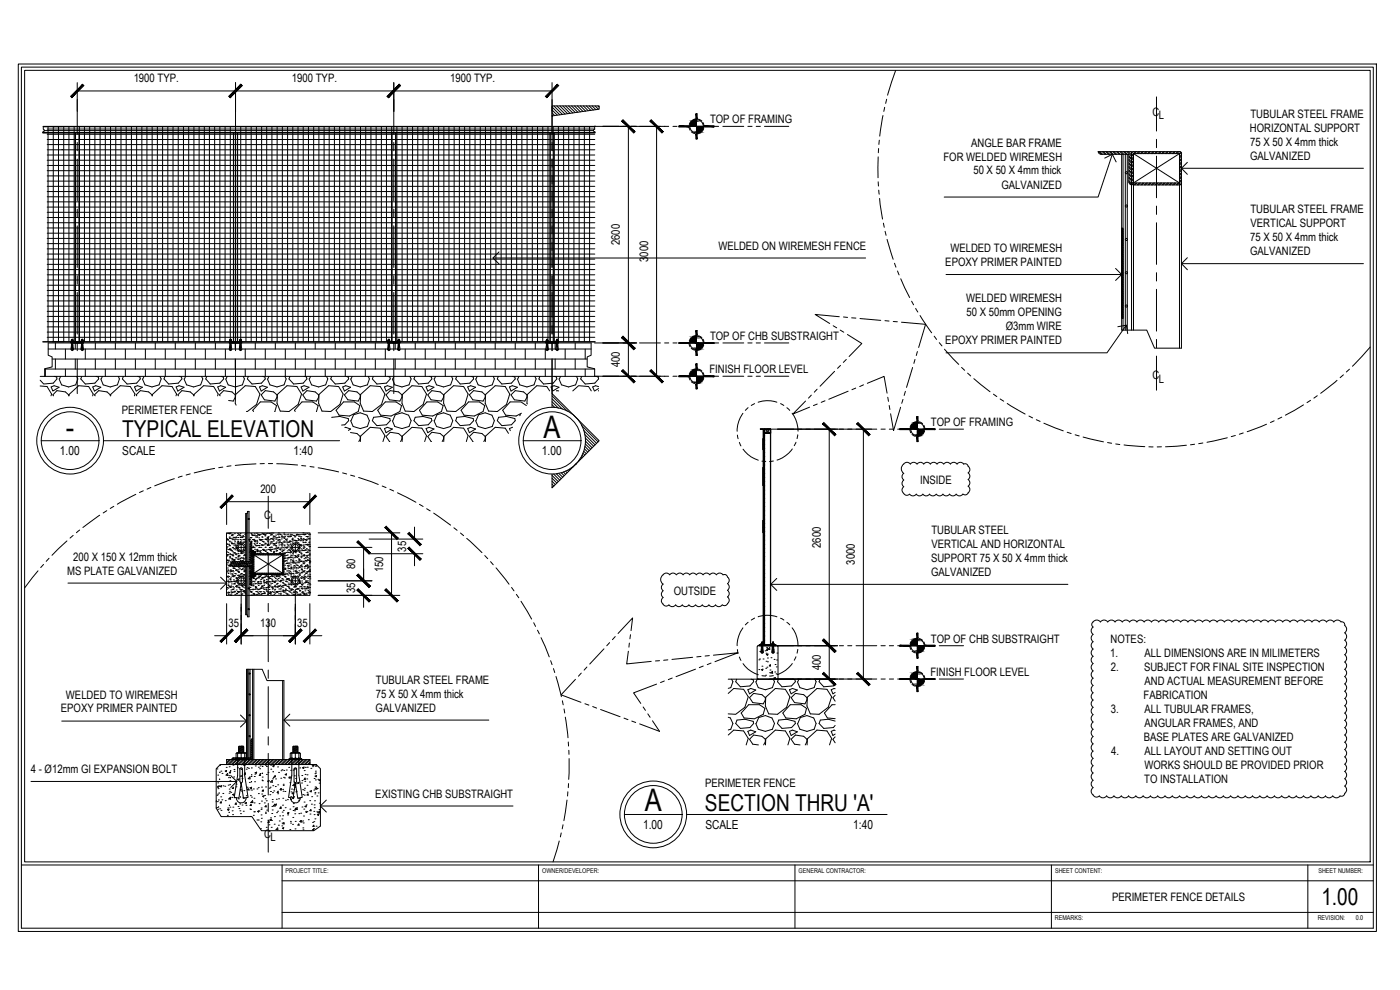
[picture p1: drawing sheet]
<svg xmlns="http://www.w3.org/2000/svg" width="420mm" height="297mm" viewBox="0 0 420 297" stroke-linecap="round" stroke-linejoin="round" font-family="sans-serif">
<defs><g id="words">
<g font-size="9.3">
<text x="19.8" y="131.3">-</text>
<text x="163.1" y="131.3">A</text>
<text x="193.5" y="243.4">A</text>
</g>
<g font-size="7">
<text x="36.7" y="131.2">TYPICAL ELEVATION</text>
<text x="211.6" y="243.3">SECTION THRU 'A'</text>
<text x="396.6" y="271.6">1.00</text>
</g>
<g font-size="3.7">
<text x="18" y="136.5">1.00</text>
<text x="36.7" y="136.5">SCALE</text>
<text x="88" y="136.5">1:40</text>
<text x="162.6" y="136.5">1.00</text>
<text x="193" y="248.6">1.00</text>
<text x="211.7" y="248.6">SCALE</text>
<text x="256.1" y="248.6">1:40</text>
</g>
<g font-size="3.5">
<text x="40.1" y="24.7">1900 TYP.</text>
<text x="87.6" y="24.7">1900 TYP.</text>
<text x="135.1" y="24.7">1900 TYP.</text>
<text x="345.8" y="34.7">C</text>
<text x="347.8" y="35.7">L</text>
<text x="375.3" y="35.4">TUBULAR STEEL FRAME</text>
<text x="213.1" y="37">TOP OF FRAMING</text>
<text x="375.1" y="39.6">HORIZONTAL SUPPORT</text>
<text x="291.5" y="44">ANGLE BAR FRAME</text>
<text x="375.2" y="47.9">GALVANIZED</text>
<text x="375.2" y="43.8">75 X 50 X 4mm thick</text>
<text x="283.2" y="48.2">FOR WELDED WIREMESH</text>
<text x="292.1" y="52.4">50 X 50 X 4mm thick</text>
<text x="300.6" y="56.6">GALVANIZED</text>
<text x="375.3" y="64">TUBULAR STEEL FRAME</text>
<text x="375.3" y="68.2">VERTICAL SUPPORT</text>
<text x="186" y="73.6" transform="rotate(-90 186 73.6)">2600</text>
<text x="215.6" y="74.9">WELDED ON WIREMESH FENCE</text>
<text x="285.2" y="75.6">WELDED TO WIREMESH</text>
<text x="375.2" y="76.6">GALVANIZED</text>
<text x="375.2" y="72.4">75 X 50 X 4mm thick</text>
<text x="194.5" y="78.6" transform="rotate(-90 194.5 78.6)">3000</text>
<text x="283.7" y="79.8">EPOXY PRIMER PAINTED</text>
<text x="290" y="90.7">WELDED WIREMESH</text>
<text x="290.1" y="94.9">50 X 50mm OPENING</text>
<text x="301.8" y="99.1">Ø3mm WIRE</text>
<text x="213.1" y="102">TOP OF CHB SUBSTRAIGHT</text>
<text x="283.7" y="103.3">EPOXY PRIMER PAINTED</text>
<text x="186" y="110.2" transform="rotate(-90 186 110.2)">400</text>
<text x="212.9" y="112">FINISH FLOOR LEVEL</text>
<text x="345.8" y="113.8">C</text>
<text x="347.8" y="114.8">L</text>
<text x="36.6" y="124.1">PERIMETER FENCE</text>
<text x="279.4" y="127.8">TOP OF FRAMING</text>
<text x="78.1" y="148">200</text>
<text x="276.1" y="145.1">INSIDE</text>
<text x="79.3" y="155.7">C</text>
<text x="81.2" y="156.7">L</text>
<text x="279.5" y="160.2">TUBULAR STEEL</text>
<text x="121.9" y="165.5" transform="rotate(-90 121.9 165.5)">35</text>
<text x="246.3" y="164.4" transform="rotate(-90 246.3 164.4)">2600</text>
<text x="279.6" y="164.4">VERTICAL AND HORIZONTAL</text>
<text x="20.2" y="172.4">MS PLATE GALVANIZED</text>
<text x="22" y="168.2">200 X 150 X 12mm thick</text>
<text x="106.6" y="170.8" transform="rotate(-90 106.6 170.8)">80</text>
<text x="115" y="171.7" transform="rotate(-90 115 171.7)">150</text>
<text x="256.6" y="169.4" transform="rotate(-90 256.6 169.4)">3000</text>
<text x="279.4" y="168.6">SUPPORT 75 X 50 X 4mm thick</text>
<text x="279.4" y="172.8">GALVANIZED</text>
<text x="106.6" y="178" transform="rotate(-90 106.6 178)">35</text>
<text x="202.2" y="178.4">OUTSIDE</text>
<text x="68.6" y="188.2">35</text>
<text x="78" y="188.2">130</text>
<text x="89.2" y="188.2">35</text>
<text x="279.4" y="192.9">TOP OF CHB SUBSTRAIGHT</text>
<text x="333.2" y="197.1">1.</text>
<text x="333.3" y="192.9">NOTES:</text>
<text x="343.5" y="197.1">ALL DIMENSIONS ARE IN MILIMETERS</text>
<text x="246.3" y="201.1" transform="rotate(-90 246.3 201.1)">400</text>
<text x="279.2" y="202.8">FINISH FLOOR LEVEL</text>
<text x="333.4" y="201.3">2.</text>
<text x="343.4" y="201.3">SUBJECT FOR FINAL SITE INSPECTION</text>
<text x="19.8" y="209.6">WELDED TO WIREMESH</text>
<text x="112.8" y="209.3">75 X 50 X 4mm thick</text>
<text x="112.8" y="205.1">TUBULAR STEEL FRAME</text>
<text x="343.2" y="209.7">FABRICATION</text>
<text x="343.5" y="205.6">AND ACTUAL MEASUREMENT BEFORE</text>
<text x="18.3" y="213.8">EPOXY PRIMER PAINTED</text>
<text x="112.7" y="213.5">GALVANIZED</text>
<text x="333.4" y="214">3.</text>
<text x="343.5" y="214">ALL TUBULAR FRAMES,</text>
<text x="343.5" y="218.2">ANGULAR FRAMES, AND</text>
<text x="333.4" y="226.6">4.</text>
<text x="343.3" y="222.4">BASE PLATES ARE GALVANIZED</text>
<text x="343.5" y="226.6">ALL LAYOUT AND SETTING OUT</text>
<text x="9.3" y="231.9">4 - Ø12mm GI EXPANSION BOLT</text>
<text x="343.4" y="230.8">WORKS SHOULD BE PROVIDED PRIOR</text>
<text x="112.6" y="239.3">EXISTING CHB SUBSTRAIGHT</text>
<text x="211.6" y="236.2">PERIMETER FENCE</text>
<text x="343.4" y="235">TO INSTALLATION</text>
<text x="79.3" y="251.4">C</text>
<text x="81.2" y="252.5">L</text>
<text x="333.7" y="270.4">PERIMETER FENCE DETAILS</text>
</g>
<g font-size="2">
<text x="85.7" y="261.9">PROJECT TITLE:</text>
<text x="162.7" y="261.9">OWNER/DEVELOPER:</text>
<text x="239.7" y="261.9">GENERAL CONTRACTOR:</text>
<text x="316.6" y="261.9">SHEET CONTENT:</text>
<text x="395.7" y="261.9">SHEET NUMBER:</text>
<text x="316.6" y="276.1">REMARKS:</text>
<text x="395.5" y="276.1">REVISION:</text>
<text x="406.9" y="276.1">0.0</text>
</g>
</g></defs>
<!-- layer: 8 -->
<g fill="none" stroke="#000" stroke-width=".3">
<path d="M5.5 19.2h407.6v260.3h-407.6zM7.4 21.1h403.8v237.5h-403.8zM12.9 39.9h165.7M13 37.9v.9l.3 .1v.5l-.4 .4 165.7-.1M13 38h165.5M14.2 38.7h164.3M14.4 38v64.5M16 38v64.5M16 38h.1M17.6 38v64.5M19.1 38v64.5M20.7 38v64.5"/>
<path d="M22.3 38v64.5M22.6 39.8l.1 62.8-.4 .3M23.2 29.9v10.3M23.7 39.8v62.8l-.3 .3M23.8 38v64.5M25.3 38v64.5M26.9 38v64.5M28.5 38v64.5M30 38v64.5M31.6 38v64.5M33.2 38v64.5M34.7 38v64.5"/>
<path d="M36.3 38v64.5M37.9 38v64.5M39.4 38v64.5M41 38v64.5M42.6 38v64.5M44.1 38v64.5M45.7 38v64.5M47.2 38v64.5M48.8 38v64.5M50.4 38v64.5M51.9 38v64.5M53.5 38v64.5"/>
<path d="M55.1 38v64.5M56.6 38v64.5M58.2 38v64.5M59.8 38v64.5M61.3 38v64.5M62.9 38v64.5M64.4 38v64.5M66 38v64.5M67.5 38v64.5M69.1 38v64.5M70.1 39.8l.1 62.8-.3 .3M70.7 29.9v72.6"/>
<path d="M71.2 39.8v62.8l-.3 .3M72.2 38v64.5M73.8 38v64.5M75.4 38v64.5M76.9 38v64.5M78.5 38v64.5M80 38v64.5M81.6 38v64.5M83.2 38v64.5M84.7 38v64.5M86.3 38v64.5M87.9 38v64.5"/>
<path d="M89.4 38v64.5M91 38v64.5M92.6 38v64.5M94.1 38v64.5M95.7 38v64.5M97.3 38v64.5M98.8 38v64.5M100.4 38v64.5M101.9 38v64.5M103.5 38v64.5M105.1 38v64.5M106.6 38v64.5"/>
<path d="M108.2 38v64.5M109.8 38v64.5M111.3 38v64.5M112.9 38v64.5M114.5 38v64.5M116 38v64.5M117.5 38v64.5M117.6 39.8v62.8M118.2 29.9v10.3M118.7 39.8v62.8l-.3 .3M119.1 38v64.5M120.7 38v64.5"/>
<path d="M122.2 38v64.5M123.8 38v64.5M125.4 38v64.5M126.9 38v64.5M128.5 38v64.5M130.1 38v64.5M131.6 38v64.5M133.2 38v64.5M134.7 38v64.5M136.3 38v64.5M137.9 38v64.5M139.4 38v64.5"/>
<path d="M141 38v64.5M142.6 38v64.5M144.1 38v64.5M145.7 38v64.5M147.3 38v64.5M148.8 38v64.5M150.4 38v64.5M151.9 38v64.5M153.5 38v64.5M155.1 38v64.5M156.6 38v64.5M158.2 38v64.5"/>
<path d="M159.8 38v64.5M161.3 38v64.5M162.9 38v64.5M164.5 38v64.5M165.1 39.8l.1 62.8-.3 .3M165.7 29.9v10.3M166 38v64.5M166.2 39.8v62.8l-.3 .3M167.6 38v64.5M169.1 38v64.5M170.7 38v64.5M172.2 38v64.5"/>
<path d="M173.8 38v64.5M175.4 38v64.5M176.9 38v64.5M178.4 37.9h7.3M178.5 37.9v.9l-.4 .1v.5l.5 .2M178.6 37.8v.2M186.9 37.9h1.3M189.4 37.9h1.3M191.9 37.9h6.3M199.5 37.9h1.2M202 37.9h1.2M204.5 37.9h6.2"/>
<path d="M206.8 37.9l.3 1.2M207.5 36.4l-.6 .9M207.5 39.5l1 .6M209 35.7l-1.1 .3M209.6 35.8l1 .5M210.2 39.9l-1.1 .3M211 36.8l.3 1.1M211.2 38.5l-.6 1M211.9 37.9h1.3M214.4 37.9h1.3M216.9 37.9h6.3M224.4 37.9h1.3"/>
<path d="M226.9 37.9h1.3M229.4 37.9h7.3M265 34.7l-1 6.1M265.5 32.2l-.3 1.2M266.1 29.8l-.3 1.2M268.8 21.1l-2.4 7.5M347.1 29.1v10.2M14.2 59h164.3M14.2 57.5h164.3M14.2 55.9h164.3M14.2 54.3h164.3M14.2 52.8h164.3"/>
<path d="M14.2 51.2h164.3M14.2 49.6h164.3M14.2 48.1h164.3M14.2 46.5h164.3M14.2 44.9h164.3M14.2 43.4h164.3M14.2 41.9h164.3M14.2 40.3h164.3M18.5 44.9h.1M23.2 42.7v2.5M23.2 47.7v12.6M118.2 42.7v2.5"/>
<path d="M118.2 47.7v12.6M165.7 42.7v2.5M165.7 47.7v12.6M263.6 47.1l-.1 6.2M263.6 54.6v1.2M263.7 44.6l-.1 1.2M263.7 57.1l.1 1.2M263.9 42.1l-.1 1.2M264 59.5l.9 6.2M329.8 45.5l.8 .8M330.1 45.5l.8 .8M330.8 45.5l.8 .8"/>
<path d="M331.2 45.5l.8 .8M331.9 45.5l.8 .8M332.2 45.5l.8 .8M332.9 45.5l.8 .8M333.3 45.5l.8 .8M334 45.5l.8 .8M334.3 45.5l.8 .8M335.1 45.5l.8 .8M335.4 45.5l.8 .8M336.1 45.5l.8 .8M336.5 45.5l.8 .8M336.6 46.3v52.7h7.6l2.3 5.5h8.1"/>
<path d="M337 46.3v52.7M337.2 45.5l.8 .8M337.6 45.5l.7 .8M338.2 45.5l1.4 1.3M338.6 45.5l1 1M338.8 54.5l.8 .8M338.8 53.5l.8 .8M338.8 52.4l.8 .8M338.8 51.3l.8 .8M338.8 50.3l.8 .8M338.8 49.2l.8 .8M338.8 48.2l.8 .8"/>
<path d="M338.8 47.1l.8 .8M338.8 54.2l.8 .8M338.8 53.1l.8 .8M338.8 52.1l.8 .8M338.8 51l.8 .8M338.8 49.9l.8 .8M338.8 48.8l.8 .8M338.8 47.8l.8 .8M338.8 46.7l.8 .8M339.3 45.5l.3 .2M340 45.5l-.4 .4M340.2 46.1h13.8v8.8h-13.8z"/>
<path d="M340.2 46.4l-.6 .6M340.2 47.4l-.6 .6M340.2 48.2l-.6 .6M340.2 48.5l-.6 .6M340.2 47.1l-.6 .6M340.2 49.2l-.6 .6M340.2 50.3l-.6 .6M340.2 51.3l-.6 .6M340.2 52.4l-.6 .6M340.2 53.5l-.6 .5M340.2 54.5l-.6 .6M340.2 49.6l-.6 .6"/>
<path d="M340.2 50.6l-.6 .6M340.2 51.7l-.6 .6M340.2 52.7l-.6 .6M340.2 53.8l-.6 .6M340.2 54.8l-.4 .5M340.2 46.1l13.8 8.8v49.6M340.7 45.5l-1.1 1.1M340.9 54.9l-.6 .6M341.1 45.5l-.6 .6M341.2 54.9l-.6 .6M341.7 45.5l-.5 .6M341.9 54.9l-.6 .6"/>
<path d="M342.1 45.5l-.6 .6M342.3 54.9l-.6 .6M342.8 45.5l-.6 .6M343 54.9l-.6 .6M343.2 45.5l-.6 .6M343.3 54.9l-.6 .6M343.9 45.5l-.6 .6M344 54.9l-.6 .6M344.2 45.5l-.6 .6M344.4 54.9l-.6 .6M345 45.5l-.7 .6M345.1 54.9l-.6 .6"/>
<path d="M345.3 45.5l-.6 .6M345.4 54.9l-.6 .6M346 45.5l-.6 .6M346.1 54.9l-.5 .6M346.4 45.5l-.6 .6M346.5 54.9l-.6 .6M347.1 45.5l-.6 .6M347.1 41.8v2.5M347.1 46.8v12.5M347.2 54.9l-.6 .6M347.4 45.5l-.6 .6M347.6 54.9l-.7 .6"/>
<path d="M348.1 45.5l-.6 .6M348.3 54.9l-.6 .6M348.5 45.5l-.6 .6M348.6 54.9l-.6 .6M349.2 45.5l-.6 .6M349.3 54.9l-.6 .6M349.5 45.5l-.6 .6M349.7 54.9l-.6 .6M350.3 45.5l-.6 .6M350.4 54.9l-.6 .6M350.6 45.5l-.6 .6M350.8 54.9l-.6 .6"/>
<path d="M351.3 45.5l-.6 .6M351.4 54.9l-.6 .6M351.6 45.5l-.5 .6M351.8 54.9l-.6 .6M352.4 45.5l-.6 .6M352.5 54.9l-.6 .6M352.7 45.5l-.6 .6M352.9 54.9l-.6 .6M353.4 45.5l-.6 .6M353.6 54.9l-.6 .6M353.8 45.5l-.6 .6M354 46.1l-13.8 8.8v44.1"/>
<path d="M354.4 45.6l-.5 .5M354.5 45.8l-.5 .5M354.6 46.5l-.6 .6M354.6 47.5l-.6 .6M354.6 48.6l-.6 .6M354.6 49.6l-.6 .6M354.6 50.7l-.6 .6M354.6 51.8l-.6 .6M354.6 52.8l-.6 .7M354.6 53.9l-.6 .6M354.6 55l-.5 .5M354.6 46.8l-.6 .6"/>
<path d="M354.6 47.9l-.6 .6M354.6 48.9l-.6 .7M354.6 50l-.6 .6M354.6 51.1l-.6 .6M354.6 52.1l-.6 .6M354.6 53.2l-.6 .6M354.6 54.3l-1.3 1.2M14.2 79.3h164.3M14.2 77.8h164.3M14.2 76.2h164.3M14.2 74.7h164.3M14.2 73.1h164.3"/>
<path d="M14.2 71.5h164.3M14.2 70h164.3M14.2 68.4h164.3M14.2 66.8h164.3M14.2 65.3h164.3M14.2 63.7h164.3M14.2 62.1h164.3M14.2 60.6h164.3M23.2 62.8v2.5M23.2 67.8v12.4M118.2 62.8v2.5M118.2 67.8v12.4"/>
<path d="M165.7 62.8v2.5M165.7 67.8v12.4M265.1 67l.3 1.2M265.6 69.4l.3 1.2M266.2 71.8l1.8 6M268.5 79l.4 1.2M336.8 68.5l-.2 .2M337 68.5l-.4 .3M337 68.8l-.4 .4M337 69.3l-.4 .4M337 69.8l-.4 .5M337 70.4l-.4 .4"/>
<path d="M337 70.9l-.4 .4M337 71.4l-.4 .4M337 72l-.4 .4M337 72.5l-.4 .4M337 73l-.4 .4M337 73.6l-.4 .3M337 74.1l-.4 .4M337 74.6l-.4 .4M337 75.2l-.4 .4M337 75.7l-.4 .4M337 76.2l-.4 .4M337 76.7l-.4 .5"/>
<path d="M337 77.3l-.4 .4M337 77.8l-.4 .4M337 78.3l-.4 .4M337 78.9l-.4 .4M337 79.4l-.4 .4M337 79.9l-.4 .4M337 68.9l-.4 .5M337 69.5l-.4 .4M337 70l-.4 .4M337 70.6l-.4 .3M337 71.1l-.4 .4M337 71.6l-.4 .4"/>
<path d="M337 72.2l-.4 .3M337 72.7l-.4 .4M337 73.2l-.4 .4M337 73.7l-.4 .5M337 74.3l-.4 .4M337 74.8l-.4 .4M337 75.3l-.4 .4M337 75.8l-.4 .5M337 76.4l-.4 .4M337 76.9l-.4 .4M337 77.5l-.4 .3M337 78l-.4 .4"/>
<path d="M337 78.5l-.4 .4M337 79l-.4 .4M337 79.6l-.4 .4M347.1 61.8v2.5M347.1 66.8v12.5M14.2 99.6h164.3M14.2 98.1h164.3M14.2 96.5h164.3M14.2 94.9h164.3M14.2 93.4h164.3M14.2 91.8h164.3M14.2 90.3h164.3"/>
<path d="M14.2 88.7h164.3M14.2 87.2h164.3M14.2 85.6h164.3M14.2 84h164.3M14.2 82.5h164.3M14.2 80.9h164.3M23.2 82.7v2.5M23.2 87.7v12.5M118.2 82.7v2.5M118.2 87.7v12.5M165.7 82.7v2.5M165.7 87.7v12.5"/>
<path d="M250 97.7l1.1 .7M251.9 95l-7.3-.7 4.4 2.8M252.2 99l1 .7M253.1 95.1l1.3 .1M255.6 95.4h1.3M258.1 95.6l6.2 .5M265.6 96.2l1.2 .1M268.1 96.5h1.2M269.4 81.3l.4 1.2M270.3 83.6l2.7 5.7M270.5 96.7l7.3 .6-2.1 7M273.6 90.4l.6 1.1"/>
<path d="M274.8 92.5l.6 1.1M276.1 94.7l3.5 5.2M337 95.5h.1M337 86.8l-.4 .4M337 87l-.4 .4M337 88.9l-.4 .5M337 84.7l-.4 .4M337 84.9l-.4 .4M337 87.9l-.4 .4M337 88l-.4 .5M337 80.5l-.4 .3M337 81l-.4 .4"/>
<path d="M337 81.5l-.4 .4M337 82l-.4 .5M337 82.6l-.4 .4M337 83.1l-.4 .4M337 83.6l-.4 .5M337 84.2l-.4 .4M337 85.2l-.4 .4M337 85.8l-.4 .4M337 86.3l-.4 .4M337 87.4l-.4 .3M337 88.4l-.4 .4M337 89.5l-.4 .4"/>
<path d="M337 90l-.4 .4M337 90.5l-.4 .4M337 91l-.4 .5M337 91.6l-.4 .4M337 92.1l-.4 .4M337 92.7l-.4 .4M337 93.2l-.4 .4M337 93.7l-.4 .4M337 94.3l-.4 .3M337 94.8l-.4 .4M337 95.3l-.2 .2M337 80.1l-.4 .4"/>
<path d="M337 80.6l-.4 .5M337 81.2l-.4 .4M337 81.7l-.4 .4M337 82.2l-.4 .4M337 82.7l-.4 .5M337 83.3l-.4 .4M337 83.8l-.4 .4M337 84.4l-.4 .3M337 85.4l-.4 .4M337 85.9l-.4 .4M337 86.5l-.4 .4M337 87.5l-.4 .4"/>
<path d="M337 88.6l-.4 .4M337 89.1l-.4 .4M337 89.6l-.4 .5M337 90.2l-.4 .4M337 90.7l-.4 .4M337 91.3l-.4 .3M337 91.8l-.4 .4M337 92.3l-.4 .4M337 92.8l-.4 .4M337 93.4l-.4 .4M337 93.9l-.4 .4M337 94.4l-.4 .4"/>
<path d="M337 94.9l-.4 .5M347.1 81.8v2.5M347.1 86.8v12.5M12.1 115.8l2 .2 1.4 2.2-.2 .6M12.9 102.5h165.7M12.9 102.6h165.7M13.4 110.7h165.1M13.6 110.7v2.2M14.2 101.2h164.3M14.5 102.9v3.7l1.1 .5v3l-2.2 .5v2.3M14.5 104.7h6.8M15.4 116.1l.8-.4 1.5 .5-1.8 1.1z"/>
<path d="M15.6 107.7h160.6M16.1 118.8l-.2-.3 1.2-1.3 2.5 .4 1 .9v.3M16.3 112.9l.7 .2 .1 .6-1.1 1.3-2.9 .2-1-1.1M16.6 102.9v1.8M16.6 107.7v3M18.2 112.9l-.3 .8M19.6 104.7v3M19.6 110.7v2.2M20.7 118.8v-.5l2.9-2.6 3 .3 1.4 2.2-.2 .6M21.3 102.6h.1M21.4 102.9h.1M21.4 102.6l-.1 .2"/>
<path d="M21.4 102.8v.1M21.4 102.7l-.1 .2M21.5 101.8l.3 .2-.3-.1M21.5 101.8h.3v.4h-.3zM21.5 102l.3 .1M21.5 102.1h.3M21.5 102.1l.3 .1M21.6 102.2h.2M21.7 101.8h.1M21.9 102.6h.1M22 104.7h2.3M22 102.6l-.1 .2"/>
<path d="M22.1 102.6l-.2 .3M22.3 102.6l-.3 .3M22.5 102.6l-.3 .3M22.6 107.7v3M22.7 102.6l-.3 .3M22.8 102.6l-.2 .3v1.8M22.9 102.6l-.3 .3M23 112.9l.4 .8-.7 1.8-2.1 .6-2.1-.6-.8-1.8M23.1 102.6l-.3 .3M23.2 102.7v2.5M23.2 107.8v10.3M23.3 102.6l-.3 .3"/>
<path d="M23.4 102.6l-.3 .3M23.5 102.6l-.3 .3M23.7 102.6l-.3 .3M23.9 102.6l-.3 .3M24 102.6l-.3 .3M24.1 102.6l-.3 .3M24.2 102.6l-.3 .3M24.3 102.6l-.3 .3M24.5 102.6l-.3 .3M24.5 102.8l-.2 .1M24.5 102.7l-.3 .2M24.5 102.9h-.1"/>
<path d="M24.5 101.8l.3 .2-.3-.1M24.5 101.8h.3v.4h-.3zM24.5 112.9l-.3 .8 1.4 1.5 2.9-.2 1.1-1.3-.1-.6-.7-.2M24.5 102h.3M24.5 102l.3 .1M24.5 102.1l.3 .1M24.6 102.2h.2M24.7 101.8h.1M24.9 102.6h.1M25 104.7h43.8M25 102.6l-.1 .2M25 102.8v.1"/>
<path d="M25 102.7l-.1 .2M25.6 104.7v3M25.6 110.7v2.2M27.8 116.1l.9-.4 1.6 .5-2 1.1zM28.6 118.8l-.3-.3 1.3-1.3 2.5 .4 1 .9v.3M28.6 102.9v1.8M28.6 107.7v3M30.7 112.9l-.3 .8M31.6 104.7v3M31.6 110.7v2.2M33.2 118.8v-.5l2.9-2.6 3 .3 1.4 2.2-.2 .6M34.6 102.9v1.8"/>
<path d="M34.6 107.7v3M35.5 112.9l.3 .8-.6 1.8-2.1 .6-2.1-.6-.7-1.8M37 112.9l-.3 .8 1.4 1.5 2.9-.2 1.1-1.3-.1-.6-.7-.2M37.6 104.7v3M37.6 110.7v2.2M40.4 116.1l.8-.4 1.5 .5-1.8 1.1zM40.6 102.9v1.8M40.6 107.7v3M41 118.8l-.1-.3 1.2-1.3 2.5 .4 1 .9v.3M43.2 112.9l-.3 .8M43.6 104.7v3M43.6 110.7v2.2"/>
<path d="M45.7 118.8v-.5l2.9-2.6 3 .3 1.4 2.2-.2 .6M46.6 102.9v1.8M46.6 107.7v3M48 112.9l.4 .8-.7 1.8-2.1 .6-2.1-.6-.8-1.8M49.5 112.9l-.3 .8 1.4 1.5 2.9-.2 1.1-1.3-.1-.6-.7-.2M49.6 104.7v3M49.6 110.7v2.2M52.6 102.9v1.8M52.6 107.7v3M52.9 116.1l.8-.4 1.5 .5-1.8 1.1zM53.6 118.8l-.2-.3 1.2-1.3 2.5 .4 1 .9v.3M55.6 104.7v3"/>
<path d="M55.6 110.7v2.2M55.7 112.9l-.3 .8M58.2 118.8v-.5l2.9-2.6 3 .3 1.4 2.2-.2 .6M58.6 102.9v1.8M58.6 107.7v3M60.5 112.9l.4 .8-.7 1.8-2.1 .6-2.1-.6-.8-1.8M61.6 104.7v3M61.6 110.7v2.2M62 112.9l-.2 .8 1.3 1.5 2.9-.2 1.1-1.3-.1-.6-.7-.2M64.6 102.9v1.8M64.6 107.7v3M65.3 116.1l.9-.4 1.5 .5-1.8 1.1z"/>
<path d="M66.1 118.8l-.2-.3 1.2-1.3 2.5 .4 1 .9v.7l-.6 1.1-1.4-.1M67.6 104.7v3M67.6 110.7v2.2M68.2 112.9l-.4 .8M68.8 102.6h.1M68.9 102.9h.1M69 102.6l-.2 .2M69 102.8l-.1 .1M69 102.7l-.2 .2M69 101.8l.3 .2-.3-.1M69 101.8h.3v.4h-.3zM69 102h.3"/>
<path d="M69 102l.3 .2M69.1 102.2h.2M69.2 101.8h.1M69.4 102.6h.1M69.6 104.7h2.2M69.6 102.6l-.2 .3M69.8 102.6l-.3 .3M70 102.6l-.3 .3M70 102.6l-.2 .3M70.2 102.6l-.3 .3M70.3 102.6l-.3 .3M70.4 102.6l-.3 .3"/>
<path d="M70.6 102.6l-.3 .3M70.6 102.9v1.8M70.6 107.7v3M70.7 102.7v2.5M70.7 107.8v10.3M70.8 102.6l-.3 .3M71 102.6l-.4 .3M71 102.6l-.3 .3M71.1 102.6l-.2 .3M71.3 102.9l.3-.3-.3 .3M71.4 102.6l-.3 .3M71.7 102.6l-.3 .3"/>
<path d="M71.8 102.6l-.3 .3M72 102.6l-.3 .3M72 102.8l-.1 .1M72 102.7l-.3 .2M72 101.8l.3 .2-.3-.1M72 101.8h.3v.4h-.3zM72 102.1l.3 .1h-.2M72 102l.3 .1M72 102.1h.3M72.2 101.8h.1M72.4 102.6h.1M72.5 104.7h43.8"/>
<path d="M72.5 102.8v.1M72.5 102.6l-.1 .3M73 112.9l.3 .8-.5 1.8-2.2 .6-2.1-.6-.8-1.8M73.6 104.7v3M73.6 110.7v2.2M74.5 112.9l-.3 .8 1.4 1.5 2.9-.2 1.1-1.3-.1-.6-.7-.2M76.6 102.9v1.8M76.6 107.7v3M77.9 116.1l.8-.4 1.5 .5-1.8 1.1zM79.6 117.2l2.5 .4 1 .9v.7l-.6 1.1-3.1-.3-1-1.5zM79.6 104.7v3M79.6 110.7v2.2"/>
<path d="M80.7 112.9l-.3 .8M82.6 102.9v1.8M82.6 107.7v3M83.3 118.3l2.8-2.6 3 .3 1.4 2.2-1 3.2-2.8 2.1-2.6-.2-1-2.3zM85.5 112.9l.4 .8-.7 1.8-2.1 .6-2.1-.6-.8-1.8M85.6 104.7v3M85.6 110.7v2.2M87 112.9l-.3 .8 1.4 1.5 2.9-.2 1.1-1.3-.1-.6-.7-.2M88.6 102.9v1.8M88.6 107.7v3M90.4 116.1l.9-.4 1.4 .5-1.8 1.1zM91.6 104.7v3"/>
<path d="M91.6 110.7v2.2M92.1 117.2l2.5 .4 1 .9v.7l-.6 1.1-3.2-.3-.9-1.5zM93.2 112.9l-.3 .8M94.6 102.9v1.8M94.6 107.7v3M95.7 118.3l2.9-2.6 3 .3 1.4 2.2-1 3.2-2.7 2.1-2.7-.2-1-2.3zM97.6 104.7v3M97.6 110.7v2.2M98 112.9l.4 .8-.7 1.8-2.1 .6-2.1-.6-.8-1.8M99.6 112.9l-.3 .8 1.3 1.5 2.9-.2 1.1-1.3-.1-.6-.7-.2M100.6 102.9v1.8M100.6 107.7v3"/>
<path d="M102.9 116.1l.8-.4 1.5 .5-1.8 1.1zM103.4 118.5l1.2-1.3 2.5 .4 1 .9v.7l-.6 1.1-3.1-.3zM103.6 104.7v3M103.6 110.7v2.2M105.7 112.9l-.3 .8M106.6 102.9v1.8M106.6 107.7v3M108.2 118.3l2.9-2.6 3 .3 1.4 2.2-1 3.2-2.8 2.1-2.6-.2-1-2.3zM109.6 104.7v3M109.6 110.7v2.2M110.5 112.9l.4 .8-.6 1.8-2.2 .6-2.1-.6-.8-1.8M112 112.9l-.3 .8 1.4 1.5 2.9-.2 1.1-1.3-.1-.6-.7-.2"/>
<path d="M112.6 102.9v1.8M112.6 107.7v3M115.4 116.1l.8-.4 1.6 .5-1.9 1.1zM115.6 104.7v3M115.6 110.7v2.2M115.9 118.5l1.2-1.3 2.5 .4 1 .9v.7l-.6 1.1-3.1-.3zM116.4 102.6h-.1M116.4 102.9h.1M116.5 102.6l-.2 .2M116.5 102.8l-.1 .1M116.5 102.7l-.2 .2M116.5 101.8l.3 .2-.3-.1"/>
<path d="M116.5 101.8h.3v.4h-.3zM116.5 102.1l.3 .1h-.2M116.5 102h.3M116.5 102l.3 .1M116.7 101.8h.1M117 102.6h-.1M117.1 104.7h2.2M117.1 102.6l-.2 .2M117.1 102.6l-.2 .3M117.3 102.6l-.3 .3M117.5 102.6l-.3 .3M117.7 102.6l-.3 .3"/>
<path d="M117.9 102.6l-.3 .3M118.1 102.6l-.3 .3M118.2 102.7v2.5M118.2 107.8v10.3M118.2 112.9l-.3 .8M118.3 102.6l-.3 .3M118.5 102.6l-.3 .3M118.6 107.7v3M118.6 102.6l-.3 .3M118.9 102.6l-.3 .3M118.9 102.6l-.3 .3v1.8M119.1 102.6l-.3 .3"/>
<path d="M119.2 102.6l-.3 .3M119.3 102.6l-.3 .3M119.5 102.6l-.3 .3M119.5 102.8l-.1 .1M119.5 102.7l-.3 .2M119.5 102.9h-.1M119.5 101.8l.3 .2-.3-.1M119.5 101.8h.3v.4h-.3zM119.5 102.2h.1M119.5 102l.3 .1M119.5 102.1l.3 .1M119.7 101.8h.1"/>
<path d="M119.9 102.6h.1M120 102.8v.1M120 102.6l-.1 .2M120 102.7l-.1 .2M120.1 104.7h43.7M120.8 118.3l2.8-2.6 3 .3 1.4 2.2-1 3.2-2.8 2.1-2.6-.2-1-2.3zM121.6 104.7v3M121.6 110.7v2.2M123 112.9l.4 .8-.6 1.8-2.2 .6-2.1-.6-.7-1.8M124.5 112.9l-.3 .8 1.4 1.5 2.9-.2 1.1-1.3-.1-.6-.7-.2M124.6 102.9v1.8M124.6 107.7v3"/>
<path d="M127.6 104.7v3M127.6 110.7v2.2M127.9 116.1l.9-.4 1.4 .5-1.8 1.1zM129.6 117.2l2.5 .4 1 .9v.7l-.6 1.1-3.1-.3-1-1.5zM130.6 102.9v1.8M130.6 107.7v3M130.7 112.9l-.3 .8M133.3 118.3l2.8-2.6 3 .3 1.4 2.2-1 3.2-2.7 2.1-2.7-.2-1-2.3zM133.6 104.7v3M133.6 110.7v2.2M135.5 112.9l.4 .8-.7 1.8-2.1 .6-2.1-.6-.8-1.8M136.6 102.9v1.8"/>
<path d="M136.6 107.7v3M137.1 112.9l-.3 .8 1.3 1.5 2.9-.2 1.1-1.3-.1-.6-.7-.2M139.6 104.7v3M139.6 110.7v2.2M140.4 116.1l.9-.4 1.4 .5-1.8 1.1zM140.9 118.5l1.2-1.3 2.5 .4 1 .9v.7l-.6 1.1-3.1-.3zM142.6 102.9v1.8M142.6 107.7v3M143.2 112.9l-.3 .8M145.6 104.7v3M145.6 110.7v2.2M145.7 118.3l2.9-2.6 3 .3 1.4 2.2-1 3.2-2.7 2.1-2.7-.2-1-2.3z"/>
<path d="M148 112.9l.4 .8-.7 1.8-2.1 .6-2.1-.6-.8-1.8M148.6 102.9v1.8M148.6 107.7v3M149.5 112.9l-.2 .8 1.3 1.5 2.9-.2 1.1-1.3-.1-.6-.7-.2M151.6 104.7v3M151.6 110.7v2.2M152.9 116.1l.8-.4 1.6 .5-1.9 1.1zM153.4 118.5l1.2-1.3 2.5 .4 1 .9v.7l-.6 1.1-3.1-.3zM154.6 102.9v1.8M154.6 107.7v3M155.7 112.9l-.3 .8M157.6 104.7v3"/>
<path d="M157.6 110.7v2.2M160.5 112.9l.4 .8-.6 1.8-2.2 .6-2.1-.6-.7-1.8M160.6 102.9v1.8M160.6 107.7v3M162 112.9l-.3 .8 1.4 1.5 2.9-.2 1.1-1.3-.1-.6-.6-.2M163.6 104.7v3M163.6 110.7v2.2M163.9 102.6h-.1M163.9 102.9h.1M164 102.6l-.2 .3M164 102.8l-.1 .1M164 101.8h.3v.4h-.3z"/>
<path d="M164 102.2h.1M164 102l.3 .1M164 102.1h.3M164 102.1l.3 .1M164.1 101.8l.2 .2-.3-.1M164.2 101.8h.1M164.5 102.6h-.1M164.6 104.7h2.2M164.6 102.6l-.2 .2M164.7 102.6l-.3 .3M164.8 102.6l-.3 .3M165 117.3l-.9-1.3-3-.3-2.8 2.6-.1 2.9"/>
<path d="M165 102.6l-.3 .3M165.3 102.6l-.3 .3M165.4 102.6l-.3 .3M165.6 102.6l-.3 .3M165.7 102.7v2.5M165.7 107.8v10.3M165.8 102.6l-.3 .3M165.8 117.3l-.4-1.2 .9-.4 1.5 .5-1.9 1.1M165.8 102.6l-.2 .3M166 102.6l-.3 .3M166.2 102.6l-.4 .3M166.4 102.6l-.3 .3"/>
<path d="M166.6 102.6l-.3 .3M166.6 107.7v3M166.7 102.6l-.4 .3M166.8 102.6l-.3 .3M166.9 102.6l-.3 .3v1.8M167 102.8l-.1 .1M167 102.7l-.3 .2M167 102.9h-.1M167 101.8h.3v.4h-.3zM167 101.8l.3 .2-.3-.1M167 117.3h.7M167 102.1l.3 .1h-.2"/>
<path d="M167 102h.3M167 102l.3 .1M167.2 101.8h.1M167.4 102.6h.1M167.5 102.9h.1M167.5 102.6l-.1 .2M167.6 104.7h9.8M167.6 102.8l-.1 .1M167.6 102.7l-.2 .2M168.2 112.9l-.3 .8M169.6 104.7v3M169.6 110.7v2.2"/>
<path d="M171.9 117.3l1.7-1.6 3 .3 .8 1.3M172.6 102.9v1.8M172.6 107.7v3M173 112.9l.4 .8-.7 1.8-2.1 .6-2.1-.6-.7-1.8M174.6 112.9l-.3 .8 1.3 1.5 2.9-.2 1.1-1.3-.1-.6-.7-.2M175.6 104.7v3M175.6 110.7v2.2M177.4 102.9v3.7l-1.2 .5v3l2.3 .5v2.3M178.4 102.9h7.3M178.4 112.9h7.3M179.6 117.2v.1M179.6 116l-.8-.3-.9 .4 .5 1.2"/>
<path d="M179.6 116.6l-1.1 .7M186.9 102.9h1.3M186.9 112.9h1.3M189.4 102.9h1.3M189.4 112.9h1.3M191.9 102.9h6.3M191.9 112.9h6.3M199.5 102.9h1.2M199.5 112.9h1.2M202 102.9h1.2M202 112.9h1.2M204.5 102.9h6.2"/>
<path d="M204.5 112.9h6.2M206.8 102.9l.3 1.1M206.8 112.9l.3 1.1M207.5 101.3l-.6 1M207.5 104.5l1 .6M207.5 111.3l-.6 1M207.5 114.5l1 .6M209 100.7l-1.1 .3M209 110.6l-1.1 .4M209.6 100.7l1 .6M209.6 110.7l1 .6M210.2 104.8l-1.1 .3"/>
<path d="M210.2 114.8l-1.1 .3M211 101.8l.3 1.1M211 111.8l.3 1.1M211.2 103.4l-.6 1.1M211.2 113.5l-.6 1M211.9 102.9h1.3M211.9 112.9h1.3M214.4 102.9h1.3M214.4 112.9h1.3M216.9 102.9h6.3M216.9 112.9h6.3M224.4 102.9h1.3"/>
<path d="M224.4 112.9h1.3M226.9 102.9h1.3M226.9 112.9h1.3M229.4 102.9h7.3M229.4 112.9h7.3M243.5 118.6l-.9 .9M245.2 116.8l-.8 .9M250.5 111.4l-4.4 4.5M252.3 109.6l-.9 .9M254 107.9l-.9 .8M254.3 100.4l4.3 2.7-3.8 3.9M254.5 117.4l-5.8 2.4"/>
<path d="M256.8 116.4l-1.1 .5M259.2 115.5l-1.2 .5M260.3 115l5-2.1 .9 5.1M266.4 119.2l.2 1.2M271 119.8l-.4 1.2M271.7 117.4l-.4 1.2M273.9 110.3l-1.8 5.9M274.6 107.9l-.3 1.1M275.3 105.5l-.3 1.2M280.4 100.9l.7 .9M281.9 102.8l.8 1M283.4 104.8l4.3 4.5"/>
<path d="M288.6 110.3l.9 .8M290.4 112l.9 .8M292.3 113.6l4.8 3.9M298.1 118.3l1.1 .7M300.2 119.7l1 .7M347.1 101.8v2.5M347.1 106.8v10.3M395.3 118.7l-1 .8M401.3 114.1l-4.9 3.9M403.2 112.5l-1 .8M405 110.8l-.9 .8M411.2 104.1l-5.3 5.8"/>
<path d="M69.3 139.8l-1.2 .1M70.9 121.6l-.3-.6 .1-2.7 2.9-2.6 3 .3 1.4 2.2-1 3.2-2.8 2.1-.3-.1M76.1 123.5l-.3-.4 2.3-2.5h3.3l1.6 1.1-.5 1.8M76.8 139.2l-6.2 .4M79.3 139.1h-1.3M80.5 139.1h1.3M82.5 123.5h.1M83 139.1l6.3 .4M88.6 123.5l-.2-.4 2.2-2.5h3.3l1.6 1.1-.6 1.8M90.5 139.7l1.3 .1M93 140l1.3 .2M99.6 125.3l2.4-.3 2.5 .6 .1 .6-1.1 1.3h-1"/>
<path d="M103.1 120.6h3.3l1.6 1.1-.5 1.8-2.6 1.3-3.1-.2-.9-1.5zM103.5 128.3l1.7 .4-.7 .4M105.2 129.8l1.9 .3 1 .9v.7l-.4 .8M105.2 126.2l.8 1.8 2.1 .6 2.2-.6 .6-1.8-.8-1.6-2-.7-2 .5-.7 1.8M108.1 132.5l.1-1.7 2.9-2.6 3 .3 1.4 2.2-.6 1.8M112.1 125.2l2.4-.2 2.5 .6 .1 .6-1.1 1.3-2.9 .2-1.4-1.5zM115.4 128.6l.8-.4 1.6 .5-1.9 1.1zM115.6 120.6h3.3l1.6 1.1-.5 1.8-2.6 1.3-3.2-.2-.8-1.5zM117 132.5l-1.1-1.5 1.2-1.3 2.5 .4 1 .9v.7l-.4 .8M117.8 126.2l.7 1.8 2.1 .6 2.2-.6 .6-1.8-.8-1.6-2-.7-2 .5-.7 1.8M120.7 132.5l.1-1.7 2.8-2.6 3 .3 1.4 2.2-.5 1.8M124.6 125.2l2.4-.2 2.5 .6 .1 .6-1.1 1.3-2.9 .2-1.4-1.5z"/>
<path d="M127.9 128.6l.9-.4 1.4 .5-1.8 1.1zM128.1 120.6h3.3l1.6 1.1-.5 1.8-2.6 1.3-3.2-.2-.8-1.5zM129.5 132.5l-1.1-1.5 1.2-1.3 2.5 .4 1 .9v.7l-.4 .8M130.2 126.2l.8 1.8 2.1 .6 2.1-.6 .7-1.8-.8-1.6-2-.7-2 .5-.7 1.8M133.2 132.5l.1-1.7 2.8-2.6 3 .3 1.4 2.2-.6 1.8M137.1 125.2l2.4-.2 2.5 .6 .1 .6-1.1 1.3-2.9 .2-1.3-1.5zM140.4 128.6l.9-.4 1.4 .5-1.8 1.1zM140.6 120.6h3.3l1.6 1.1-.5 1.8-2.6 1.3-3.1-.2-.9-1.5zM142 132.5l-1.1-1.5 1.2-1.3 2.5 .4 1 .9v.7l-.4 .8M142.7 126.2l.8 1.8 2.1 .6 2.1-.6 .7-1.8-.8-1.6-2-.7-2 .5-.7 1.8M149.6 125.2l2.4-.2 2.5 .6 .1 .6-1.1 1.3-2.9 .2-1.3-1.5zM152.6 130l-1-1.5-3-.3-2.9 2.6v1.7"/>
<path d="M153.8 128.2l-.9 .4 .2 .6M156.2 124.4l-.2 .3M158 121.7l-1.6-1.1h-3.3l-2.2 2.5 .9 1.5 3.1 .2 1.6-.8M221.3 130.5l.2 1.1M221.9 132.7l.5 1.1M223 124l-.2 .2a9 9 0 0 0-1.6 5.2M223 134.8a8.9 8.9 0 0 0 4.6 3.3M224.5 122.3l-.8 .8M226.5 121.1l-1 .6M227.5 120.7l.2-.1a8.7 8.7 0 0 1 5.5 .1M228.2 128.7l.1 .1M228.3 128.7l.1 .1"/>
<path d="M228.4 128.7l.1 .1M228.5 128.7l.1 .1M228.6 128.7l.1 .1M228.7 138.4l1.1 .1M228.7 128.7l.2 .1M228.8 128.7l.2 .1M229 128.7l.1 64.7M229.1 128.7v.1M229.1 135h.1M229.1 131.9v.5M229.1 131.6v.1M229.1 131.7v.1"/>
<path d="M229.1 131.8v.2M229.1 132.8v.1M229.1 131.8v.1M229.1 132.4v.4M229.1 132.8h.1M229.1 132.9v.1M229.1 132.9v.6M229.1 133.3v.2M229.1 133.5v.3M229.1 133.8v.2M229.1 134v.3M229.1 134.3v.2"/>
<path d="M229.1 134.3v.1M229.1 134.5v.4M229.1 134.8v.1M229.1 134.9h.1M229.1 132.4h.1M229.1 133.5h.1M229.1 128.7l.1 .1M229.2 128.7l.1 .1M229.3 128.7l.2 .1M229.3 129.1l.2 .1M229.3 129.4l.2 .1h-.2M229.3 129.6h.2"/>
<path d="M229.3 129.9h.2M229.3 129.7l.1 .1M229.3 129.4h.1M229.3 129.3l.1 .1M229.4 128.7v.1M229.5 128.8h1.7v1.1h-1.7zM229.5 128.8l-.1 .2M229.5 129l-.1 .2-.1-.2M229.5 129.3l-.1 .1M229.5 129.7l-.2 .1M229.5 129.4h-.1M229.5 128.8h-.1"/>
<path d="M229.5 129.9v63.5l-.4 .3M229.5 128.8l1.7 1.1v63.5l-.3 .3M229.5 130h.1M229.7 128.7l-.1 .1M229.8 129.9l-.2 .1M229.8 128.7v.1M229.9 128.7l-.1 .1M229.9 129.9l-.1 .1M230 128.7l-.1 .1M230 129.9l-.1 .1M230.1 129.9l.1 .1M230.2 128.7l-.2 .1"/>
<path d="M230.2 128.7h.2M230.4 129.9l-.1 .1M230.4 129.9v.1M230.4 128.7l-.1 .1M230.5 129.9l-.1 .1M230.5 128.7l-.1 .1M230.5 129.9v.1M230.7 128.7l-.2 .1M230.7 129.9l-.1 .1M230.8 128.7l-.1 .1M230.8 129.9l-.1 .1M230.9 128.8h7.3"/>
<path d="M230.9 128.7l-.1 .1M231 129.9l-.2 .1M231 128.7v.1M231.1 130l.2-.2-.2 .2M231.1 128.7l-.1 .1M231.1 128.8l.1-.1-1.7 1.2M231.1 129.9l-.1 .1M231.3 128.8l-.1 .1M231.3 129l-.1 .1M231.3 129.1v.1M231.3 129.3l-.1 .1M231.3 129.4l-.1 .1"/>
<path d="M231.3 129.5l-.1 .2M231.3 129.7l-.1 .1M231.3 129.9l-.1 .1M231.3 128.9l-.1 .1M232.1 138.3l-1.1 .2M234.3 121.1l.9 .6M236.2 122.3l.8 .8M237.7 124a8.8 8.8 0 0 1 1.8 5.4M237.8 134.7a8.9 8.9 0 0 1-4.6 3.3M238.9 132.7l-.5 1M239.4 128.8h1.3M239.4 130.5l-.2 1.1"/>
<path d="M241.8 120.3l-3.9 3.9 5.1-2M241.9 128.8h1.2M244.4 128.8h6.2M245.3 121.2l-1.2 .5M247.6 120.3l-1.1 .4M251.9 128.8h1.2M254.4 128.8h1.2M256.9 128.8h6.2M264.4 128.8h1.3M266.9 121.7l.2 1.2M266.9 128.8h1.3M269.4 128.8h6.3"/>
<path d="M270.3 122.2l-2.1 7-.9-5.1M273.1 128.8l.3 1.1M273.7 127.2l-.6 1M273.7 130.3l1 .6M275.3 126.5l-1.1 .3M275.9 126.6l1 .6M276.5 130.7l-1.2 .3M276.9 128.8h1.3M277.3 127.6l.3 1.2M277.5 129.3l-.6 1M279.4 128.8h1.3M281.9 128.8h7.3"/>
<path d="M302.3 121.1l5.4 3.1M308.8 124.8l1.1 .6M311 125.9l1.2 .5M313.3 127l5.8 2.3M320.3 129.7l1.2 .4M322.7 130.5l1.2 .3M325.1 131.1l6.1 1.5M332.4 132.8l1.2 .2M334.8 133.2l1.3 .2M337.3 133.5l6.3 .5M344.8 134.1h1.3M348.6 134.1h-1.3"/>
<path d="M356.1 133.6l-6.3 .5M358.5 133.3l-1.2 .2M361 132.9l-1.3 .2M368.3 131.3l-6.1 1.4M370.7 130.7l-1.2 .3M373.1 129.9l-1.2 .4M380.1 127.3l-5.8 2.2M382.4 126.3l-1.1 .5M384.7 125.2l-1.2 .5M391.2 121.5l-5.4 3.1M393.3 120.1l-1.1 .7M23.9 159l-1 .8"/>
<path d="M29.9 154.6l-5 3.7M32 153.2l-1 .7M34.1 151.9l-1 .7M40.8 148.3l-5.6 3M43 147.3l-1.1 .5M45.3 146.2l-1.2 .6M52.3 143.6l-5.9 2.2M54.7 142.9l-1.2 .3M57.1 142.2l-1.2 .3M64.4 140.5l-6.1 1.4M66.9 140.2l-1.3 .1M69.1 159.9h.1"/>
<path d="M73.9 154.1v14.4M74.4 153.4v15.1M80.5 148.9v9.6M81.5 159.9h.1M81.9 159.9h.1M83.6 159.9h.1M85.2 159.9h.1M90.9 159.9h.1M95.5 140.4l6.1 1.2M102.8 141.9l1.2 .3M105.2 142.6l1.3 .3M107.6 143.2l5.9 2.2"/>
<path d="M114.7 145.8l1.2 .5M117 146.8l1.1 .5M119.3 147.9l5.5 2.8M125.9 151.3l1.1 .7M128 152.6l1.1 .7M130.2 154l5 3.6M136.2 158.4l1 .7M138.2 159.9l.9 .8M229.1 140.2h.1M229.1 156.1h.1M229.1 145.7h.1M229.1 140.2v.2"/>
<path d="M229.1 140.4v.3M229.1 140.7v.1M229.1 140.8v.5M229.1 140.7v.2M229.1 141.3v.9M229.1 141.3v.1M229.1 142.2v.2M229.1 142.3v.6M229.1 142.9v.3M229.1 143.2h.1M229.1 143.2v.1M229.1 143.3v.6"/>
<path d="M229.1 143.3v.2M229.1 143.9v.4M229.1 144.3h.1M229.1 144.3v.5M229.1 144.3v.1M229.1 144.8v.1M229.1 144.7v.2M229.1 144.9v.1M229.1 145v.3M229.1 145.2v.1M229.1 145.3v.1M229.1 145.4v.3"/>
<path d="M229.1 156.1v.2M229.1 156.3v.5M229.1 156.7v.2M229.1 156.8h.1M229.1 156.8v.1M229.1 156.9v.5M229.1 157.3v.1M229.1 157.4v.4M229.1 157.8v.1M229.1 157.8v.3M229.1 158.1v.4M229.1 158.2v.2"/>
<path d="M229.1 158.5v.4M229.1 158.8v.1M229.1 158.9v.3M229.1 159.2v.1M229.1 159.2v.6M229.1 159.8v.1M229.1 140.4h.1M229.1 142.7v.1M229.1 142.8v.1M229.1 143.9h.1M229.1 156.3h.1M229.1 158.7v.1"/>
<path d="M229.1 159.8h.1M11.4 171.3l-4 5.1M13.1 169.4l-.9 .9M14.7 167.5l-.8 .9M20.1 162.3l-4.5 4.3M22 160.6l-1 .8M68 163.2h.1M68 164.4h.1M68 161.7h.1M68 173h.1M68 176.8h.1M68.1 165.6h.1"/>
<path d="M68.1 166.6h.1M68.1 166.8h.1M68.1 163.3h.1M68.1 171.4h.1M68.1 161.9h.1M68.1 168h.1M68.1 168.2h.1M68.1 176.3h.1M68.1 161.7h.1M68.2 169.2h.1M68.2 173h.1M68.2 168.2h.1"/>
<path d="M68.2 164.1h.1M68.2 170.4h.1M68.2 177.9h.1M68.2 166.4h.1M68.3 171.6h.1M68.3 160h.1M68.3 174.4h.1M68.3 161.9h.1M68.3 168.7h.1M68.3 172.8h.1M68.3 164.9h.1M68.3 171h.1"/>
<path d="M68.4 174.1h.1M68.4 162.1h.1M68.4 166.5h.1M68.4 173.3h.1M68.4 175.2h.1M68.4 176.5h.1M68.4 169.7h.1M68.4 165.8h.1M68.4 175.6h.1M68.4 177.7h.1M68.4 174.6h.1M68.4 168.3h.1"/>
<path d="M68.4 172.1h.1M68.4 171.1h.1M68.4 178h.1M68.5 174.6h.1M68.5 178.3h.1M68.5 175.8h.1M68.6 160h.1M68.6 163.3h.1M68.6 163.5h.1M68.7 164.9h.1M68.7 168.1h.1M68.7 169.7h.1"/>
<path d="M68.7 173h.1M68.7 160.1h.1M68.7 174.6h.1M68.7 177.8h.1M68.7 160h.1M68.8 161.4h.1M68.8 176h.1M68.8 162.5h.1M68.8 161.1h.1M68.8 162.4h.1M68.8 164.7h.1M68.9 163.8h.1"/>
<path d="M68.9 161.6h.1M68.9 163.6h.1M68.9 160.1h.1M68.9 165h.1M68.9 166.4h.1M68.9 167.4h.1M68.9 167h.1M68.9 169.3h.1M68.9 166.1h.1M68.9 171.3h.1M68.9 169.9h.1M68.9 173.6h.1"/>
<path d="M68.9 164.7h.1M69 167.4h.1M69 176.1h.1M69 171.6h.1M69 173.9h.1M69 168.6h.1M69 169.4h.1M69.1 169.8h.1M69.1 176.2h.1M69.1 178.5h.1M69.1 171h.1M69.1 165h.1"/>
<path d="M69.1 174h.1M69.2 172.2h.1M69.2 164.8h.1M69.2 173.4h.1M69.2 174.6h.1M69.2 161.5h.1M69.2 169.7h.1M69.2 171.3h.1M69.2 178.6h.1M69.2 175.8h.1M69.2 166.4h.1M69.2 174.5h.1"/>
<path d="M69.3 177h.1M69.3 171.3h.1M69.3 177.6h.1M69.3 169.5h6.3v6.3M69.3 168.9l.1 .1M69.3 178.2h.1M69.3 176.1h.1M69.3 162.7h.1M69.3 169.5l.5 .5M69.4 165.2h.1M69.4 168.7l.2 .3M69.4 160.6h.1"/>
<path d="M69.4 162.9h.1M69.4 169.5l.5 .5M69.5 163.1h.1M69.5 171.5h.1M69.5 175.2h.1M69.5 168h.1M69.5 165.3h.1M69.5 167.5h.1M69.5 172.8h.1M69.5 160.3h.1M69.5 177.7h.1M69.6 160.7h.1"/>
<path d="M69.6 177.7h.1M69.6 172.2h.1M69.6 161.9h.1M69.6 166.6h.1M69.6 167.7h.1M69.6 169.5l.5 .5M69.6 168.6l.5 .4M69.7 163.1h.1M69.7 174.5h.1M69.7 176.8h.1M69.7 164.3h.1M69.7 161.5h.1"/>
<path d="M69.7 172.9h.1M69.7 172.3h.1M69.8 165.6h.1M69.8 163.1h.1M69.8 166.3h.1M69.8 166.7h.1M69.8 167.9h.1M69.8 171.2h.1M69.8 176.9h.1M69.8 170h5.2v5.2M69.8 168.5l-.5 .5M69.8 168h.1"/>
<path d="M69.8 176.1h.1M69.8 160.5h.1M69.8 164.2h.1M69.9 169.1h.1M69.9 172.8h.1M69.9 166.8h.1M69.9 170.4h.1M69.9 177.7h.1M69.9 170.5h.1M70 171.6h.1M70 173h.1M70 176.8h.1"/>
<path d="M70 172.8h.1M70 164.7h.1M70 161.2h.1M70 174h.1M70 175.2h.1M70 161.9h.1M70.1 176.4h.1M70.1 174.4h.1M70.1 163.5h.1M70.1 165.8h.1M70.1 169.5l.5 .5M70.1 177.6h.1"/>
<path d="M70.1 168.2h.1M70.1 161.3h.1M70.2 170.5h.1M70.2 174.4h.1M70.2 165.9h.1M70.2 168.5l.5 .5M70.3 163h.1M70.3 172.8h.1M70.3 175.1h.1M70.3 167.9h.1M70.3 170.5h.1M70.3 169.5l.5 .5"/>
<path d="M70.3 160.1h.1M70.3 164.6h.1M70.3 162h.1M70.3 165.8h.1M70.3 177.4h.1M70.4 161.4h.1M70.4 169.5h.1M70.4 172.7h.1M70.4 168.3h.1M70.4 175.2h.1M70.4 162.5h.1M70.4 174.4h.1"/>
<path d="M70.4 177.6h.1M70.4 172.1h.1M70.5 163.8h.1M70.5 174.6h.1M70.5 178.3h.1M70.5 168.5l.4 .5M70.5 165h.1M70.6 166.2h.1M70.6 161.4h.1M70.6 163.5h.1M70.6 167.4h.1M70.6 171.1h.1"/>
<path d="M70.7 175.9h.1M70.7 161.8h.1M70.7 171h.1M70.7 172.2h.1M70.7 176h.1M70.7 164.1h.1M70.7 169.5l.5 .5M70.8 173.4h.1M70.8 161.1h.1M70.8 166.4h.1M70.8 174.6h.1M70.8 163.6h.1"/>
<path d="M70.8 164.2h.1M70.9 175.8h.1M70.9 164.6h.1M70.9 167.4h.1M70.9 171.1h.1M70.9 174.3h1.5v1.5M70.9 177h.1M70.9 161.3h.1M70.9 169.4h.1M70.9 173.6h.1M70.9 173.3h.1M70.9 168.5l.5 .5"/>
<path d="M70.9 178.2h.1M70.9 166.2h.1M70.9 174.3h.1M70.9 175.7h.1M70.9 169.5l.5 .5M71 171h.1M71 176.2h.1M71 173.5h.1M71 178h.1M71 175.9h.1M71.1 165h.1M71.1 178.1h.1"/>
<path d="M71.1 162.9h.1M71.1 168.5l.5 .5M71.1 171.3h.1M71.2 167.8h.1M71.2 160.7h.1M71.2 172.6h.1M71.2 177.6h.1M71.3 161.9h.1M71.3 177.5h.1M71.3 162.7h.1M71.3 160.1h.1M71.3 163.1h.1"/>
<path d="M71.3 165.2h.1M71.3 162.4h.1M71.4 165.5h.1M71.4 161.3h.1M71.4 171.5h.1M71.4 175.2h.1M71.4 162.5h.1M71.4 167h.1M71.4 169.5l.5 .5M71.4 166.7h.1M71.4 162.9h.1M71.4 166.1h.1"/>
<path d="M71.4 169.3h.1M71.5 167.9h.1M71.5 167.7h.1M71.5 171h.1M71.5 160.3h.1M71.5 177.7h.1M71.5 167.1h.1M71.5 171.6h.1M71.5 169.1h.1M71.5 170.3h.1M71.5 172.6h.1M71.5 175.8h.1"/>
<path d="M71.6 171.6h.1M71.6 177.4h.1M71.6 166.6h.1M71.6 176.3h.1M71.6 168.5l.5 .5M71.6 172.7h.1M71.6 171.7h.1M71.6 178.6h.1M71.6 169.5l.5 .5M71.7 172.9h.1M71.7 176.3h.1M71.7 176.4h.1"/>
<path d="M71.7 169.3h.1M71.8 177.6h.1M71.8 160.5h.1M71.8 168.5l.5 .5M71.8 166.8h.1M71.9 170.5h.1M71.9 173h.1M71.9 176.8h.1M71.9 160.6h.1M72 162.8h.1M72 163h.1M72 167.7h.1"/>
<path d="M72 161.9h.1M72 160.1h.1M72 172.5h.1M72 160.8h.1M72 167.6h.1M72.1 161.3h.1M72.1 169.3h.1M72.1 177.4h.1M72.1 168.2h.1M72.1 169.5l.4 .5M72.1 162.5h.1M72.1 172.2h.1"/>
<path d="M72.2 170h.1M72.2 176.9h.1M72.2 168.5l.5 .5M72.2 166.1h.1M72.2 161.1h.1M72.3 167.3h.1M72.3 166h.1M72.3 162h.1M72.3 165.8h.1M72.3 169.5l.5 .5M72.3 170.8h.1M72.3 168.3h.1"/>
<path d="M72.4 170.9h.1M72.4 175.7h.1M72.4 172.1h.1M72.4 172.7v1.6h1.5M72.4 162.8v1.4h-1.5M72.4 177v3.9M72.4 172.2h.1M72.4 178.3h.1M72.5 168.5l.5 .5M72.5 175.8h.1M72.5 161.1h.1M72.5 161.3h.1"/>
<path d="M72.6 176.9h.1M72.6 166h.1M72.6 169.2h.1M72.6 178.2h.1M72.7 170.8h.1M72.7 176h.1M72.7 165.9h.1M72.7 168.2h.1M72.7 175.7h.1M72.7 161.1h.1M72.7 169.5l.5 .5M72.8 170.5h.1"/>
<path d="M72.8 172.8h.1M72.8 162.7h.1M72.8 167.4h.1M72.8 168.3h.1M72.8 160.7h.1M72.8 167.5h.1M72.8 177.4h.1M72.9 161.9h.1M72.9 172.4h.1M72.9 172.9h.1M72.9 168.5l.5 .5M72.9 176.2h.1"/>
<path d="M73 177.2h.1M73 177.5h.1M73 169.5l.4 .5M73 165.6h.1M73.1 166.7h.1M73.1 168h.1M73.1 161h.1M73.1 169.1h.1M73.1 165.9h.1M73.1 171.3h.1M73.1 168.5l.5 .5M73.1 170.3h.1"/>
<path d="M73.1 162.6h.1M73.2 171.6h.1M73.2 167.5h.1M73.2 170.8h.1M73.2 177.6h.1M73.2 161.8h.1M73.2 172.7h.1M73.2 172.4h.1M73.2 175.6h.1M73.2 162.7h.1M73.3 177.2h.1M73.3 165.2h.1"/>
<path d="M73.3 166.4h.1M73.3 175.2h.1M73.3 162h.1M73.3 176.4h.1M73.3 171.5h.1M73.3 171.1h.1M73.4 177.6h.1M73.4 166.6h.1M73.4 169.5l.5 .5M73.4 169.1h.1M73.4 160.3h.1M73.4 177.7h.1"/>
<path d="M73.4 173.4h.1M73.4 175.7h.1M73.5 171.2h.1M73.5 166.6h.1M73.5 178h.1M73.6 175.8h.1M73.6 168.5l.5 .5M73.6 172.9h.1M73.6 169.5l.5 .5M73.6 162.6h.1M73.7 160h.1M73.7 167.4h.1"/>
<path d="M73.7 170v14.4h.5l.1 .7h.4v-15.1M73.8 169h.1M73.9 164.2h-1.5v1.6M73.9 169.4h.1M73.9 170v14.4M74.1 169.4h.1M74.1 169.5l.4 .5M74.2 168.5l.5 .5M74.3 169.5l.5 .5M74.4 170v15.1M74.5 168.5l.5 .5M74.7 169.5l.9 .8"/>
<path d="M74.7 167.9h.1M74.7 168.5v-15.1h-.4l-.1 .7h-.5v14.4l.6 .5M74.8 169.1h.1M74.8 165.7h.1M74.8 170.3h.1M74.8 162.4h.1M74.8 170.5h.1M74.8 173.6h.1M74.8 177h.1M74.9 171.5h.1M74.9 167.3h.1M74.9 175.4h.1"/>
<path d="M74.9 176.2h.1M74.9 168.5l.5 .5M74.9 172.7h.1M74.9 172.1h.1M75 173.9h.1M75 177h.1M75 165h.1M75 169.5l.6 .6M75 175.1h.1M75 176.3h.1M75 171.3h.1M75 163.3v5.2h-5.2l.5 .5"/>
<path d="M75 175.2l.6 .4M75 174.5l.6 .5M75 173.8l.6 .5M75 173.2l.6 .4M75 171.8l.6 .5M75 171.2l.6 .4M75 170.5l.6 .5M75 174.9l.6 .5M75 174.3l.6 .5M75 173.6l.6 .5M75 172.9l.6 .5M75 172.3l.6 .5"/>
<path d="M75 171.6l.6 .5M75 170.9l.6 .5M75 170.3l.6 .5M75 168l.6 .5M75 167.3l.6 .5M75 166.7l.6 .5M75 166l.6 .5M75 165.3l.6 .5M75 164.7l.6 .5M75 164l.6 .5M75 163.4l.6 .5M75 168.4l.6 .5"/>
<path d="M75 167.8l.6 .5M75 167.1l.6 .5M75 166.4l.6 .5M75 165.8l.6 .5M75 165.1l.6 .5M75 164.5l.6 .5M75 163.8l.6 .5M75 163.1l.6 .5M75.1 177.5h.1M75.1 161.3h.1M75.1 175.2l.5 .5M75.1 163.2l.5-.4v6.2h-6.3"/>
<path d="M75.1 177.6h.1M75.2 162.7h.1M75.2 161.4h.1M75.2 178.6h.1M75.2 162.9l.4 .3M75.3 160.1h.1M75.3 161.3h.1M75.3 162.5h.1M75.3 162.4h.1M75.3 162.8l.3 .2M75.4 177.7h.1M75.4 177.5h.1"/>
<path d="M75.4 169.5l.2 .2M75.4 160.3h.1M75.5 176.9h.1M75.6 168.5h.1M75.6 178.5h.1M75.6 165.5l.7-.1 .3 .7M75.6 169.7h.1M75.6 160.7h.1M75.6 170.9h.1M75.7 170.4h.1M75.7 160.5h.1M75.7 164.2h.1"/>
<path d="M75.7 173.3h.1M75.7 161.9h.1M75.8 174.5h.1M75.8 175.2h.1M75.8 170.5h.1M75.8 164.2h.1M75.8 175.8h.1M75.8 176.8h.1M75.8 176.9h.1M75.9 178.2h.1M75.9 163.9h.1M75.9 161.9h.1"/>
<path d="M75.9 164.3h.1M75.9 160.6h.1M75.9 173.4h.1M76 175.8h.1M76 173.6h.1M76 178h.1M76 166.1l-.2 .3M76.1 175.2h.1M76.1 178.5h.1M76.1 174.4h.1M76.1 173.6h.1M76.1 178.2h.1"/>
<path d="M76.2 160.6h.1M76.2 161.8h.1M76.2 162.2h.1M76.2 162h.1M76.2 166.5h8.6v5.5h-8.6zM76.2 171.3l-.7 .5M76.2 167.1l-.4 .4M76.2 167.8l-.4 .4M76.2 168.4l-.4 .4M76.2 169.1l-.4 .4M76.2 169.8l-.4 .4M76.2 170.4l-.4 .4"/>
<path d="M76.2 171.1l-.4 .4M76.2 171.8l-.4 .3M76.2 166.7l-.4 .3M76.2 167.3l-.4 .4M76.2 168l-.4 .4M76.2 168.7l-.4 .3M76.2 169.3l-.4 .4M76.2 170l-.4 .4M76.2 170.7l-.4 .3M76.2 166.5l8.6 5.5M76.2 163.1h.1M76.3 164.2h.1"/>
<path d="M76.3 165.5h.1M76.3 176.8h.1M76.3 174.6h.1M76.3 178.3h.1M76.3 160.2h.1M76.4 162.5h.1M76.4 163.4h.1M76.4 164.8h.1M76.4 160.6h.1M76.5 165.4h.1M76.5 162.6h.1M76.5 162.2h.1"/>
<path d="M76.5 166.1l-.7 .7-.3-.1M76.6 172.7h.1M76.6 175.2h.1M76.6 176h.1M76.6 174h.1M76.6 172.4l-.1 .4-.4 .3-.5-.1-.6-.5M76.6 173.9h.1M76.6 161.1h.1M76.6 176.3h.1M76.6 172l-.4 .4M76.7 175.1h.1M76.7 176.8h.1"/>
<path d="M76.7 176.3h.1M76.7 163.6h.1M76.7 177.5h.1M76.7 176.4h.1M76.7 166.1l-.3 .4M76.8 163.8h.1M76.8 173.6h.1M76.8 176.1h.1M76.8 172l-.4 .4M76.9 173.5h.1M76.9 178.3h.1M76.9 165h.1"/>
<path d="M76.9 160.7h.1M77 160h.1M77 161.2h.1M77 162.4h.1M77 162.1h.1M77 163.1h.1M77 165.3h.1M77.1 163.6h.1M77.1 163.7h.1M77.1 177.5h.1M77.1 160.9h.1M77.1 164.8h.1"/>
<path d="M77.1 162.7h.1M77.2 166h.1M77.2 173.5h.1M77.2 176.7h.1M77.2 165.5h.1M77.2 166.1l-.4 .4M77.2 165.2h.1M77.2 174.6h.1M77.2 178.3h.1M77.2 172l-.3 .4M77.3 160.5h.1M77.3 175.2h.1"/>
<path d="M77.3 176.9h.1M77.3 165.3h.1M77.3 177.7h.1M77.3 174.7h.1M77.4 160.3h.1M77.4 173.3h.1M77.4 175h.1M77.4 166.1l-.4 .4M77.5 174.5h.1M77.5 175.7h.1M77.5 172.8h.1M77.5 172l-.4 .4"/>
<path d="M77.5 176.9h.1M77.6 178.1h.1M77.6 163.7h.1M77.6 160.4h.1M77.6 160.5h.1M77.6 164.2h.1M77.6 161.4h.1M77.6 163.6h.1M77.7 165.3h.1M77.7 173.4h.1M77.7 166h.1M77.8 160.6h.1"/>
<path d="M77.8 175h.1M77.8 178.3h.1M77.8 173h.1M77.8 163.7h.1M77.8 161.8h.1M77.8 176.8h.1M77.8 172.9h.1M77.8 163.1h.1M77.8 166.1l-.3 .4M77.9 164.2h.1M77.9 162h.1M77.9 161.9h.1"/>
<path d="M77.9 175.2h.1M77.9 177.5h.1M77.9 165.5h.1M77.9 173h.1M77.9 172l-.4 .4M78 176.6h.1M78 174.4h.1M78 177.6h.1M78 166.1l-.3 .4M78.1 160.4h.1M78.1 162h.1M78.1 165.8h.1"/>
<path d="M78.1 172l-.3 .4M78.2 172.7h.1M78.2 162h.1M78.2 165.2h.1M78.2 173.9h.1M78.2 161.9h.1M78.3 175.1h.1M78.3 176.3h.1M78.3 174.9h.1M78.3 174.6h.1M78.3 178.3h.1M78.3 177.5h.1"/>
<path d="M78.3 164.2h.1M78.3 176.6h.1M78.3 163.4h.1M78.3 162h.1M78.4 163.6h.1M78.5 173.5h.1M78.5 176h.1M78.5 175.8h.1M78.5 166.1l-.4 .4M78.6 173.3h.1M78.6 161.1h.1M78.6 178.1h.1"/>
<path d="M78.6 160h.1M78.6 175.9h.1M78.6 172l-.4 .4M78.6 161.2h.1M78.6 163.6h.1M78.7 162.4h.1M78.7 161.9h.1M78.7 163.6h.1M78.7 173.6h.1M78.7 166.1l-.4 .4M78.8 164.8h.1M78.8 163.5h.1"/>
<path d="M78.8 176.1h.1M78.8 166h.1M78.8 172l-.4 .4M78.9 173.2h.1M78.9 176.5h.1M78.9 165h.1M78.9 160.2h.1M78.9 178.1h.1M78.9 162.5h.1M78.9 160.3h.1M78.9 164.8h.1M79 160.3h.1"/>
<path d="M79 165.1h.1M79 177.5h.1M79 164.9h.1M79.1 173.3h.1M79.1 174.4h.1M79.1 162.6h.1M79.1 175.7h.1M79.1 174.8h.1M79.1 174.1h.1M79.1 176.9h.1M79.1 165.2h.1M79.1 176.4h.1"/>
<path d="M79.1 166.1l-.3 .4M79.2 178.1h.1M79.2 174.1h.1M79.2 175.2h.1M79.2 172l-.3 .4M79.3 163.5h.1M79.3 177.7h.1M79.3 160.2h.1M79.3 160.3h.1M79.4 165.1h.1M79.4 173.2h.1M79.4 178h.1"/>
<path d="M79.4 166.1l-.4 .4M79.4 160.6h.1M79.4 174.8h.1M79.4 172.8h.1M79.5 161.8h.1M79.5 160.8h.1M79.5 172l-.4 .4M79.5 163h.1M79.5 163.1h.1M79.6 164.2h.1M79.6 161.8h.1M79.6 160.5h.1"/>
<path d="M79.6 165.4h.1M79.6 163.2h.1M79.7 176.3h.1M79.7 173h.1M79.7 176.8h.1M79.7 174.7h.1M79.8 176.9h.1M79.8 160.1h.1M79.8 161.9h.1M79.8 172.5h.1M79.8 166.1l-.4 .4M79.9 172.6h.1"/>
<path d="M79.9 161.7h.1M79.9 165h.1M79.9 173.8h.1M79.9 175h.1M79.9 177.1h.1M79.9 172l-.4 .4M80 176.3h.1M80 174.7h.1M80 174.4h.1M80 177.4h.1M80 166.1l-.3 .4M80.1 162h.1"/>
<path d="M80.1 165.8h.1M80.1 163.4h.1M80.1 161.4h.1M80.1 172l-.3 .4M80.2 163.7h.1M80.2 160h.1M80.2 173h.1M80.2 174.6h.1M80.2 166h.1M80.2 161.2h.1M80.2 177.9h.1M80.2 178.3h.1"/>
<path d="M80.2 161.5h.1M80.3 162.4h.1M80.3 163.6h.1M80.3 163.4h.1M80.3 166.1h.1M80.3 172.9h.1M80.4 164.8h.1M80.4 161.7h.1M80.4 175.2h.1M80.4 166h.1M80.4 177.6h.1M80.5 163.3h.1"/>
<path d="M80.5 176h.1M80.5 161.1h.1M80.5 175.3h.1M80.5 166.1l-.4 .4M80.5 161v2.5M80.5 166v12.5M80.5 173h.1M80.5 176.3h.1M80.6 177.9h.1M80.6 163.6h.1M80.6 172l-.4 .4M80.6 173.3h.1"/>
<path d="M80.7 174.4h.1M80.7 160h.1M80.7 173.6h.1M80.7 175.7h.1M80.7 164.9h.1M80.7 176.1h.1M80.7 166.1l-.4 .4M80.8 176.9h.1M80.8 162h.1M80.8 178.1h.1M80.8 174.6h.1M80.8 165h.1"/>
<path d="M80.8 164.3h.1M80.8 172l-.4 .4M80.9 164.4h.1M81 160h.1M81 163.2h.1M81 177.5h.1M81 173.5h.1M81 164.8h.1M81 162.6h.1M81.1 173h.1M81.1 175.8h.1M81.1 178.1h.1"/>
<path d="M81.1 160.6h.1M81.1 177.8h.1M81.1 165.2h.1M81.1 173.6h.1M81.1 161.7h.1M81.1 174.6h.1M81.1 166.1l-.3 .4M81.2 163h.1M81.2 175.2h.1M81.2 178.3h.1M81.2 164.2h.1M81.2 161.6h.1"/>
<path d="M81.2 177.7h.1M81.3 165.4h.1M81.3 160.3h.1M81.3 172l-.4 .4M81.4 176.1h.1M81.4 172.8h.1M81.4 160.3h.1M81.4 162.5h.1M81.4 166.1l-.4 .4M81.5 172.6h.1M81.5 164.9h.1M81.5 172l-.4 .4"/>
<path d="M81.5 173.8h.1M81.5 164.8h.1M81.5 160.5h.1M81.5 164.2h.1M81.5 162.6h.1M81.6 175h.1M81.6 161.5h.1M81.6 176.2h.1M81.6 177.4h.1M81.6 174.5h.1M81.6 173h.1M81.6 174.1h.1"/>
<path d="M81.6 176.4h.1M81.7 178.6h.1M81.7 176.1h.1M81.7 176.8h.1M81.8 161.9h.1M81.8 176.5h.1M81.8 163.1h.1M81.8 166.1l-.4 .4M81.9 172.8h.1M81.9 174.4h.1M81.9 172l-.4 .4M81.9 161.1h.1"/>
<path d="M81.9 177.7h.1M82 162.3h.1M82 160.8h.1M82 163.6h.1M82 162h.1M82 165.8h.1M82 166.1l-.4 .4M82.1 164.7h.1M82.1 161.5h.1M82.1 163.1h.1M82.1 165.4h.1M82.1 166h.1"/>
<path d="M82.1 160.9h.1M82.1 172l-.3 .4M82.2 163.1h.1M82.2 174.6h.1M82.2 176.1h.1M82.2 178.3h.1M82.2 165.6h.1M82.2 172.8h.1M82.2 172.4h.1M82.2 174.7h.1M82.3 177.7h.1M82.3 163.4h.1"/>
<path d="M82.3 173.2h.1M82.3 177h.1M82.4 174.4h.1M82.4 174.8h.1M82.4 175.6h.1M82.4 164.7h.1M82.4 176h.1M82.5 176.8h.1M82.5 161.1h.1M82.5 178h.1M82.5 174.4h.1M82.5 166.1l-.4 .4"/>
<path d="M82.5 163.6h.1M82.6 172l-.4 .4M82.6 173.6h.1M82.7 163h.1M82.7 176.1h.1M82.7 161.4h.1M82.7 160.6h.1M82.7 164.6h.1M82.7 163.7h.1M82.7 166.1l-.4 .4M82.7 161.8h.1M82.7 172.7h.1"/>
<path d="M82.7 166.1h.1M82.8 163h.1M82.8 174.3h.1M82.8 177.6h.1M82.8 165h.1M82.8 163.8h.1M82.8 172l-.4 .4M82.8 164.2h.1M82.9 165.4h.1M82.9 173h.1M82.9 161.4h.1M82.9 177.5h.1"/>
<path d="M82.9 175.3h.1M83 162.6h.1M83 173h.1M83 177.6h.1M83 175.9h.1M83 165.2h.1M83 177.7h.1M83.1 172.6h.1M83.1 173.8h.1M83.1 175.2h.1M83.1 166.1l-.3 .4M83.2 175h.1"/>
<path d="M83.2 177.7h.1M83.2 176.2h.1M83.2 164.6h.1M83.2 160.3h.1M83.3 177.4h.1M83.3 161.3h.1M83.3 172l-.4 .4M83.3 162h.1M83.3 174.3h.1M83.3 172.8h.1M83.3 164.3h.1M83.4 175.9h.1"/>
<path d="M83.4 162.1h.1M83.4 166.1l-.4 .4M83.5 160.5h.1M83.5 164.2h.1M83.5 172l-.4 .4M83.5 162.9h.1M83.5 173.6h.1M83.6 175.8h.1M83.6 161.1h.1M83.6 172.6h.1M83.6 173h.1M83.6 178.2h.1"/>
<path d="M83.6 162.3h.1M83.6 177.4h.1M83.6 176.7h.1M83.6 176h.1M83.7 163.5h.1M83.7 164.7h.1M83.7 165.9h.1M83.7 161.9h.1M83.8 161.2h.1M83.8 162.8h.1M83.8 166.1h.1M83.8 166.1l-.4 .4"/>
<path d="M83.8 174.4h.1M83.9 175.8h.1M83.9 160.3h.1M83.9 172l-.4 .4M83.9 172.6h.1M83.9 162.6h.1M84 173.2h.1M84 177.4h.1M84 162h.1M84 165.8h.1M84 164.9h.1M84 174.4h.1"/>
<path d="M84 160.4h.1M84 166.1l-.3 .4M84.1 175.6h.1M84.1 164.5h.1M84.1 176.8h.1M84.1 174.6h.1M84.1 165h.1M84.1 178h.1M84.1 178.3h.1M84.1 172l-.3 .4M84.2 174.1h.1M84.2 176.5h.1"/>
<path d="M84.2 163.4h.1M84.3 174.2h.1M84.3 162.8h.1M84.4 176h.1M84.4 160.5h.1M84.4 164.4h.1M84.4 161.1h.1M84.4 161.7h.1M84.4 172.5h.1M84.5 162.9h.1M84.5 174.1h.1M84.5 177.4h.1"/>
<path d="M84.5 163.6h.1M84.5 166.1l-.4 .4M84.5 164.1h.1M84.5 160.9h.1M84.6 165.3h.1M84.6 173.6h.1M84.6 163.2h.1M84.6 172l-.4 .4M84.6 161.1h.1M84.6 176.1h.1M84.6 165.5h.1M84.7 166h.1"/>
<path d="M84.7 163.3h.1M84.7 166.1l-.4 .4M84.7 175.7h.1M84.7 165h.1M84.7 172.4h.1M84.8 172.5h.1M84.8 174.7h.1M84.8 173.8h.1M84.8 177h.1M84.8 166.5l-8.9 5.7M84.9 174.9h.1M84.9 177.5h.1"/>
<path d="M84.9 172.5h.1M84.9 176.2h.1M84.9 164.3h.1M84.9 162.6h.1M84.9 177.4h.1M84.9 161.1h.1M84.9 177.2h.1M85 178.6h.1M85 165.9h.1M85 174.1h.1M85 165.2h.1M85.1 175.7h.1"/>
<path d="M85.1 175.2h.1M85.1 166.2l-.3 .3M85.1 177.7h.1M85.2 160.3h.1M85.2 161.4h.1M85.2 166.3l-.4 .4M85.2 161.1h.1M85.2 162.3h.1M85.2 162.7h.1M85.2 166.7l-.4 .4M85.2 167.4l-.4 .4M85.2 168l-.4 .4"/>
<path d="M85.2 168.7l-.4 .4M85.2 169.4l-.4 .3M85.2 170l-.4 .4M85.2 170.7l-.4 .4M85.2 171.4l-.4 .4M85.2 172l-.3 .4M85.2 166.9l-.4 .4M85.2 167.6l-.4 .4M85.2 168.3l-.4 .3M85.2 168.9l-.4 .4M85.2 169.6l-.4 .4M85.2 170.3l-.4 .3"/>
<path d="M85.2 170.9l-.4 .4M85.2 171.6l-.8 .8M85.2 163.5h.1M85.2 167.5h.1M85.2 166.6h.1M85.2 163.8h.1M85.2 166.1h.1M85.3 164.7h.1M85.3 172.4h.1M85.3 172.8h.1M85.3 161.5h.1M85.3 165.9h.1"/>
<path d="M85.3 177.2h.1M85.3 168.4h.1M85.3 170.7h.1M85.4 167.2h.1M85.4 166.2h.1M85.4 168.3h.1M85.4 160.5h.1M85.4 164.2h.1M85.4 173h.1M85.4 175.3h.1M85.5 169.6h.1M85.5 161h.1"/>
<path d="M85.5 170.8h.1M85.5 162.6h.1M85.5 165.9h.1M85.5 166.7h.1M85.5 170.5h.1M85.5 177.6h.1M85.5 172h.1M85.5 167.5h.1M85.5 170.7h.1M85.5 173h.1M85.5 175.4h.1M85.6 173.2h.1"/>
<path d="M85.6 172.3h.1M85.6 175.6h.1M85.6 176.7h.1M85.6 174.4h.1M85.7 175.6h.1M85.7 177.2h.1M85.7 161.9h.1M85.7 176.8h.1M85.7 168.1h.1M85.8 178h.1M85.8 164.2h.1M85.8 169.1h.1"/>
<path d="M85.8 174.4h.1M85.8 173.9h.1M85.8 162h.1M85.8 164.3h.1M85.9 162h.1M85.9 165.8h.1M85.9 166.7h.1M85.9 169h.1M86 164.5h.1M86 160.5h.1M86 162.6h.1M86 168.3h.1"/>
<path d="M86 172h.1M86 171.3h.1M86 173.6h.1M86 161.7h.1M86 167.4h.1M86 174.6h.1M86 169.1h.1M86.1 162.9h.1M86.1 164.2h.1M86.1 172.3h.1M86.1 178.3h.1M86.1 175.9h.1"/>
<path d="M86.1 178.2h.1M86.1 164.1h.1M86.1 169h.1M86.1 173.7h.1M86.2 165.3h.1M86.2 173.9h.1M86.2 177.2h.1M86.2 163.4h.1M86.2 166.5h.1M86.2 169.7h.1M86.2 178.3h.1M86.3 167.7h.1"/>
<path d="M86.3 168.9h.1M86.3 160.9h.1M86.3 176h.1M86.3 170.1h.1M86.3 165.8h.1M86.4 171.3h.1M86.4 170.6h.1M86.4 161.1h.1M86.4 172.5h.1M86.4 175.5h.1M86.4 163.6h.1M86.4 167.3h.1"/>
<path d="M86.4 160.3h.1M86.4 162.6h.1M86.5 173.7h.1M86.5 174.9h.1M86.5 169.9h.1M86.5 173.6h.1M86.5 165h.1M86.5 167.2h.1M86.6 176.1h.1M86.6 162.7h.1M86.6 177.4h.1M86.6 178.5h.1"/>
<path d="M86.6 160.9h.1M86.6 164.1h.1M86.6 169.6h.1M86.6 171.9h.1M86.6 169h.1M86.6 167.3h.1M86.7 165.7h.1M86.7 173.8h.1M86.7 165h.1M86.7 174.2h.1M86.7 170.6h.1M86.7 171.3h.1"/>
<path d="M86.7 172h.1M86.7 176.5h.1M86.8 175.4h.1M86.8 177.5h.1M86.8 176.6h.1M86.9 161.1h.1M86.9 162.5h.1M86.9 162.6h.1M86.9 162.3h.1M86.9 167.3h.1M86.9 163.5h.1M86.9 165.2h.1"/>
<path d="M86.9 168.9h.1M87 164.7h.1M87 172.2h.1M87 165.9h.1M87 177h.1M87 171.4h.1M87 175.2h.1M87.1 167.1h.1M87.1 177.7h.1M87.1 160.9h.1M87.1 168.3h.1M87.1 160.8h.1"/>
<path d="M87.1 160.3h.1M87.1 163.2h.1M87.2 169.5h.1M87.2 161h.1M87.2 165.5h.1M87.2 164.2h1.4v1.6M87.2 170.7h.1M87.2 162.4h.1M87.2 165.7h.1M87.2 166.6h.1M87.2 167.8h.1M87.2 171.9h.1"/>
<path d="M87.2 167.3h.1M87.2 170.5h.1M87.2 172.8h.1M87.2 165.6h.1M87.2 170.1h.1M87.3 173.1h.1M87.3 172.1h.1M87.3 175.4h.1M87.3 172.5h.1M87.3 174.3h.1M87.3 177h.1M87.3 170.3h.1"/>
<path d="M87.3 174.8h.1M87.4 175.5h.1M87.4 160.5h.1M87.4 177.1h.1M87.4 176.7h.1M87.4 174.9h.1M87.4 178h.1M87.4 166.7h.1M87.4 170.5h.1M87.5 168.9h.1M87.5 173h.1M87.5 176.7h.1"/>
<path d="M87.6 178.5h.1M87.6 160.5h.1M87.6 161.9h.1M87.7 161.7h.1M87.7 162.9h.1M87.7 162.3h.1M87.7 168.1h.1M87.7 161.5h.1M87.7 167.2h.1M87.8 165.3h.1M87.8 172.1h.1M87.8 166.1h.1"/>
<path d="M87.8 166.5h.1M87.8 168.8h.1M87.8 176.9h.1M87.8 168.4h.1M87.9 167.7h.1M87.9 162h.1M87.9 165.8h.1M87.9 170.8h.1M87.9 168.9h.1M87.9 178.5h.1M87.9 173h.1M88 170.1h.1"/>
<path d="M88 168.3h.1M88 172h.1M88 168.5h.1M88 175.4h.1M88 171.4h.1M88 160.7h.1M88 177.7h.1M88 172.5h.1M88 165.6h.1M88 178.3h.1M88 173.1h.1M88.1 170.4h.1"/>
<path d="M88.1 176.2h.1M88.1 177.7h.1M88.2 177.4h.1M88.2 169.7h.1M88.2 178.6h.1M88.3 176h.1M88.3 160.6h.1M88.3 165.5h.1M88.3 168.7h.1M88.3 161.1h.1M88.3 162.1h.1M88.4 170.4h.1"/>
<path d="M88.4 167.3h.1M88.4 178.5h.1M88.4 166.7h.1M88.5 169.9h.1M88.5 162.2h.1M88.5 169h.1M88.5 161.1h.1M88.5 176.1h.1M88.5 171.3h.1M88.5 166.8h.1M88.6 167.1h.1M88.6 175.9h.1"/>
<path d="M88.6 171.9h.1M88.6 171.4h.1M88.6 178.3h.1M88.6 172.7v1.6h-1.4M88.6 162.8v1.4h1.6M88.6 177v3.9M88.7 165.8h.1M88.7 176.8h.1M88.7 171.3h.1M88.7 167.1h.1M88.7 176.1h.1M88.8 168.3h.1"/>
<path d="M88.8 177.5h.1M88.8 169.5h.1M88.8 160.6h.1M88.8 170.7h.1M88.8 162.6h.1M88.9 171.9h.1M88.9 162.2h.1M88.9 170.3h.1M88.9 168.9h.1M88.9 167h.1M88.9 160.3h.1M89 175.5h.1"/>
<path d="M89 171.9h.1M89 171.4h.1M89 176.7h.1M89 176.8h.1M89 177.7h.1M89 162.7h.1M89.1 177.9h.1M89.1 160.3h.1M89.1 160.4h.1M89.1 167.3h.1M89.1 169.6h.1M89.1 166.6h.1"/>
<path d="M89.2 168.6h.1M89.2 172.8h.1M89.2 171.9h.1M89.2 169.7h.1M89.3 178.3h.1M89.3 176.6h.1M89.3 160.4h.1M89.3 160.5h.1M89.4 161.6h.1M89.4 162.8h.1M89.4 162.1h.1M89.4 166.7h.1"/>
<path d="M89.4 170.5h.1M89.4 167h.1M89.5 165.3h.1M89.5 171.8h.1M89.5 173h.1M89.5 166.4h.1M89.5 168.6h.1M89.5 176.7h.1M89.6 167.7h.1M89.6 161.9h.1M89.6 168.9h.1M89.6 178.3h.1"/>
<path d="M89.6 160.9h.1M89.6 163.2h.1M89.6 170.1h.1M89.6 160.5h.1M89.6 168.1h.1M89.7 171.3h.1M89.7 165.3h.1M89.7 165.6h.1M89.7 167.9h.1M89.7 172.5h.1M89.7 163.4h.1M89.8 174.9h.1"/>
<path d="M89.8 170.2h.1M89.8 172.5h.1M89.8 176.1h.1M89.8 175h.1M89.8 162h.1M89.8 165.8h.1M89.8 168h.1M89.9 177.3h.1M89.9 174.8h.1M89.9 177.1h.1M89.9 178.5h.1M89.9 168.3h.1"/>
<path d="M89.9 172h.1M89.9 172.6h.1M90 160.4h.1M90 163.7h.1M90 174.6h.1M90 178.3h.1M90 177.2h.1M90 165.3h.1M90 168.5h.1M90.1 170.1h.1M90.1 173.4h.1M90.1 163.4h.1"/>
<path d="M90.1 161.1h.1M90.1 175h.1M90.1 178.3h.1M90.2 162.2h.1M90.2 169.7h.1M90.2 174.3h-1.6v1.5M90.2 163.5h.1M90.2 176h.1M90.2 161.5h.1M90.2 164.7h.1M90.2 162h.1M90.3 165.9h.1"/>
<path d="M90.3 166.9h.1M90.3 161.1h.1M90.3 163.9h.1M90.3 166.1h.1M90.3 167.1h.1M90.3 171.7h.1M90.3 163.6h.1M90.3 167.3h.1M90.3 161.6h.1M90.4 168.3h.1M90.4 176.6h.1M90.4 168.5h.1"/>
<path d="M90.4 170.8h.1M90.4 169.5h.1M90.4 170.7h.1M90.4 169.9h.1M90.4 173.6h.1M90.4 166.2h.1M90.5 171.9h.1M90.5 176.1h.1M90.5 173.1h.1M90.5 175.4h.1M90.5 160.3h.1M90.5 170.9h.1"/>
<path d="M90.5 174.3h.1M90.5 165.2h.1M90.5 177.7h.1M90.6 175.5h.1M90.6 162h.1M90.6 170.1h.1M90.6 165h.1M90.6 176.7h.1M90.6 166.8h.1M90.6 174.9h.1M90.6 171.3h.1M90.7 177.9h.1"/>
<path d="M90.7 171.7h.1M90.7 176.5h.1M90.7 177.5h.1M90.8 162.6h.1M90.8 163.6h.1M90.8 165.2h.1M90.8 168.9h.1M90.9 168.4h.1M90.9 162.1h.1M90.9 173.3h.1M90.9 171.4h.1M90.9 175.2h.1"/>
<path d="M90.9 164.4h.1M91 160.4h.1M91 178.1h.1M91 177.7h.1M91 166.7h.1M91 161.6h.1M91 160.3h.1M91 164.5h.1M91 169h.1M91 162.8h.1M91 171.4h.1M91.1 164h.1"/>
<path d="M91.1 161.9h.1M91.1 166.6h.1M91.1 169.1h.1M91.1 173.7h.1M91.1 165.2h.1M91.1 163.5h.1M91.1 166.8h.1M91.1 172.8h.1M91.1 176h.1M91.2 166.4h.1M91.2 168.4h.1M91.2 171.6h.1"/>
<path d="M91.2 173.8h.1M91.2 178.3h.1M91.2 167.6h.1M91.2 176.5h.1M91.3 168.9h.1M91.3 170h.1M91.3 173.2h.1M91.3 160.5h.1M91.3 178.4h.1M91.3 171.3h.1M91.3 178.1h.1M91.3 164.2h.1"/>
<path d="M91.3 172.5h.1M91.3 160.3h.1M91.3 166.7h.1M91.3 170.5h.1M91.4 173.7h.1M91.4 165.1h.1M91.4 174.9h.1M91.4 170h.1M91.4 173h.1M91.4 176.7h.1M91.5 176.1h.1M91.5 174.8h.1"/>
<path d="M91.5 160.4h.1M91.5 177.3h.1M91.5 161.9h.1M91.5 162.7h.1M91.6 178.5h.1M91.6 165h.1M91.6 168.1h.1M91.6 162.8h.1M91.6 167.3h.1M91.6 163.4h.1M91.6 174.4h.1M91.6 169.7h.1"/>
<path d="M91.7 160.2h.1M91.7 168.3h.1M91.7 167.4h.1M91.7 171.9h.1M91.7 165h.1M91.7 174.3h.1M91.8 169.9h.1M91.8 173.2h.1M91.8 162h.1M91.8 165.8h.1M91.8 172h.1M91.8 176.6h.1"/>
<path d="M91.8 161h.1M91.8 174.8h.1M91.8 178h.1M91.8 162.2h.1M91.8 168.3h.1M91.8 176.7h.1M91.9 163.4h.1M91.9 164.6h.1M91.9 161.8h.1M91.9 174.6h.1M91.9 178.3h.1M92 165.8h.1"/>
<path d="M92 166.7h.1M92 167h.1M92 171.5h.1M92 163.4h.1M92.1 168.2h.1M92.1 176.3h.1M92.1 169.4h.1M92.1 170.6h.1M92.1 169.7h.1M92.1 161h.1M92.1 171.9h.1M92.1 176h.1"/>
<path d="M92.1 163.3h.1M92.2 173h.1M92.2 160.1h.1M92.2 165.6h.1M92.2 174.3h.1M92.2 165h.1M92.2 161.1h.1M92.2 167.9h.1M92.3 175.5h.1M92.3 161.7h.1M92.3 169.8h.1M92.3 163.6h.1"/>
<path d="M92.3 167.3h.1M92.3 170.2h.1M92.3 176.6h.1M92.3 166.6h.1M92.3 174.7h.1M92.3 165.7h.1M92.3 172.5h.1M92.4 177.9h.1M92.4 171.5h.1M92.4 169.9h.1M92.4 173.6h.1M92.4 174.8h.1"/>
<path d="M92.4 176.3h.1M92.4 170.3h.1M92.4 177.2h.1M92.4 176.1h.1M92.5 163.4h.1M92.5 174.9h.1M92.5 165h.1M92.6 160.4h.1M92.6 168.2h.1M92.6 161.6h.1M92.6 173h.1M92.6 171.3h.1"/>
<path d="M92.7 162.8h.1M92.7 177.9h.1M92.7 177.5h.1M92.7 164h.1M92.7 165.3h.1M92.7 166.4h.1M92.7 162.6h.1M92.7 161.6h.1M92.8 167.7h.1M92.8 161.7h.1M92.8 165.2h.1M92.8 163.9h.1"/>
<path d="M92.8 168.9h.1M92.8 163.3h.1M92.8 166.5h.1M92.8 166.2h.1M92.9 170h.1M92.9 168.1h.1M92.9 171.4h.1M92.9 175.2h.1M92.9 168.5h.1M92.9 171.3h.1M92.9 173h.1M92.9 176.3h.1"/>
<path d="M92.9 177.7h.1M92.9 164h.1M92.9 170.8h.1M92.9 172.5h.1M92.9 177.9h.1M92.9 160.3h.1M92.9 173.1h.1M93 173.7h.1M93 168.6h.1M93 175.5h.1M140.1 161.5l4.5 4.3M145.5 166.7l.9 .9"/>
<path d="M147.2 168.5l.8 .9M148.9 170.4l3.9 4.9M153.5 176.3l.7 1M155 178.3l.7 1.1M72.4 182.1v1.3M72.4 184.6v1.3M72.4 187.2v3.9M80.5 181v2.5M80.5 186v12.5M88.6 182.1v1.3M88.6 184.6v1.3M88.6 187.2v3.9"/>
<path d="M156.4 180.4l3.1 5.3M160.2 186.8l.5 1.1M161.3 189.1l.6 1.1M162.4 191.3l2.4 5.8M165.3 198.2l.4 1.2M181.3 194.7l-4.3 4.5M183 192.8l-.9 .9M184.6 191l-.8 .9M188.6 195.4l-.5 3.8 7.3-.8M188.9 192.9l-.1 1.3M189.2 190.4l-.2 1.3M189.4 189.2l.5-3.8-4.4 4.7"/>
<path d="M197.9 198.2l-1.2 .1M200.4 198l-1.2 .1M207.9 197.2l-6.2 .7M210.4 197l-1.3 .1M211.1 199.8l-1.2 .5M212.9 196.7l-1.3 .1M213.4 199l-1.2 .4M214.1 196.6l7.4-.7-6.9 2.6M221.3 194.9l.2 1.1M221.9 197.1l.5 1M223 188.4l-.2 .2a9 9 0 0 0-1.6 5.1M223 199.1a8.6 8.6 0 0 0 4.6 3.4"/>
<path d="M224.5 186.7l-.8 .8M226.5 185.4l-1 .6M227.5 185.1l.2-.1a9.1 9.1 0 0 1 5.5 .1M227.7 198h.1M227.9 193.4v.1M228 197.7h.1M228 195.5h.1M228 193.4l-.1 .3M228.1 193.4l-.2 .3M228.2 193.4h.1M228.2 193.4l-.2 .3M228.3 193.4h.2l-.3 .3"/>
<path d="M228.4 193.4l-.3 .3M228.5 193.4h.1l-.3 .3M228.6 192.7h.3v.4h-.3zM228.6 193.4h.2M228.6 192.8l.3 .1M228.6 192.9l.3 .1M228.6 193h.3M228.6 193.1h.2M228.7 199.9h.1M228.7 193.4l-.3 .3M228.8 193.4h.1l-.4 .3M228.8 192.6l.1 .1"/>
<path d="M228.9 192.7h-.3l.3 .1M229 193.4l-.3 .3M229 197.7h.1M229.1 193.4h.2l-.4 .3M229.3 193.4h.1M229.3 193.7l.3-.3-.2 .3M229.3 193.2l.1 .2M229.3 193l.1 .1M229.3 192.8l.1 .2-.1-.1M229.3 192.4l.1 .2M229.3 192.3l.1 .1M229.3 192.2v.1"/>
<path d="M229.4 193.2h.1M229.4 192.7l-.1-.1 .1 .2M229.6 195.3h.1M229.8 193.4l-.3 .3M229.9 198.4h.1M229.9 196h.1M229.9 193.4l-.3 .3M230 196.3h.1M230 193.4l-.3 .3 .4-.3M230 196.4l.5-.2-.1 .4zM230.1 194.3h.1M230.2 194.5h.1"/>
<path d="M230.2 193.4l-.3 .3M230.3 194.7l.1 .4h-.4zM230.3 197.4h.1M230.3 198.6h.1M230.4 193.4l-.3 .3M230.5 193.4l-.3 .3M230.6 193.4l-.3 .3M230.7 193.4l-.3 .3M230.9 193.4l-.4 .3M230.9 193.7h7.3M231 194.3v.6l-.5-.1zM231 193.4l-.3 .3"/>
<path d="M231.1 193.4l-.3 .3M231.2 199.4l.1 .4h-.4zM231.3 193.4l-.3 .3M231.4 197.3h.1M231.4 193.4l-.3 .3 .4-.3M231.6 193.4l-.3 .3M231.7 193.4l-.3 .3M231.8 193.4l-.3 .3M231.8 192.6l.3 .1v.4h-.3zM231.8 192.8l.3 .1M231.8 192.9l.3 .1M231.8 193h.3"/>
<path d="M231.9 193.1h.2M231.9 193.4l-.3 .3M232 194.9h.1M232 192.6l.1 .1M232 193.4l-.3 .3M232.1 193.4l-.3 .3M232.1 192.7h-.3l.3 .1M232.3 193.4l-.4 .3M232.3 197.9h.1M232.4 193.4l-.3 .3M232.5 193.4l-.3 .3M232.6 199.4h.1"/>
<path d="M232.6 193.4l-.3 .3M232.7 193.7l.2-.1-.1 .1M232.7 193.4l-.3 .3M232.8 193.4l-.3 .3M232.9 193.5l-.3 .2M233.1 198h.1M233.2 195.9h.1M233.2 193.9h.1M234.3 185.5l.9 .5M236.2 186.7l.8 .8M237.7 188.4a8.5 8.5 0 0 1 1.8 5.3M237.8 199.1l-.2 .3a9.2 9.2 0 0 1-4.4 3"/>
<path d="M238.9 197l-.5 1.1M239.4 193.7h1.3M239.4 194.8l-.2 1.2M241.9 193.7h1.2M244.4 193.7h6.2M251.9 193.7h1.2M254.4 193.7h1.2M256.9 193.7h6.2M264.4 193.7h1.3M266.9 193.7h1.3M269.4 193.7h6.3M273.1 193.7l.3 1.2"/>
<path d="M273.7 192.2l-.6 1M273.7 195.4l1 .5M275.3 191.5l-1.1 .3M275.9 191.6l1 .5M276.5 195.7l-1.2 .3M276.9 193.7h1.3M277.3 192.6l.3 1.1M277.5 194.3l-.6 1M279.4 193.7h1.3M281.9 193.7h7.3M74.2 200.8v26.6M76.2 200.8v27.1l-1.5 1.5"/>
<path d="M80.5 201v2.5M80.5 206v12.5M84.8 204.2v23.7l-1.5 1.5M85.2 204.2h-5.1l-1.4-3.4h-4.7v26.6l.5 .5M166.1 200.6l.4 1.2M166.9 203l1.6 6M168.8 210.3l.2 1.2M169.3 212.7l.2 1.2M169.7 215.2l.8 6.1M172.7 203.8l-4.3 4.7 6 2.2M174.4 202l-.8 .9M175.5 211.1l1.2 .5"/>
<path d="M176.1 200.1l-.8 1M177.9 212l1.2 .5M180.2 212.9l5.9 2.1M187.3 215.5l1.2 .4M189.6 216.4l1.2 .4M193 212.1l.7 1M194.4 214.2l.7 1M195.8 216.3l2.1 3.1-5.9-2.2M197 205.3l-6.9 2.6 2.2 3.2M199.4 204.3l-1.2 .5M201.7 203.4l-1.1 .5M208.7 200.8l-5.8 2.2"/>
<path d="M218.6 208.1l1.6-1.5 3 .2 1.4 2.3-1.1 3.1-2.7 2.1-2.2-.1M218.6 215.2l.6 .2 .7 1.7-.6 1.7-.7 .2M219.6 203.8l.3 .7-.6 1.8-.7 .2M221.1 203.8l-.3 .7 1.4 1.6 2.9-.3 1.1-1.3-.2-.6-.6-.1M221.2 216.1l2.3-.3 2.5 .6 .2 .7-1.1 1.2-2.9 .3-1.4-1.5zM224.4 219.4l.9-.3 1.5 .5-1.9 1.1zM224.4 207l.9-.4 1.5 .4-1.9 1.2zM224.7 211.4h3.3l1.6 1.1-.5 1.8-2.7 1.4-3.1-.3-.9-1.5zM226.2 208.1l2.5 .3 1 .9v.7l-.6 1.2-3.2-.4-1-1.5zM226.8 217.1l.8 1.7 2.1 .6 2.1-.6 .6-1.7-.7-1.7-2-.7-2 .6-.8 1.8M227.3 203.8l-.4 .7M227.6 203.7l-.1 .1"/>
<path d="M227.7 200.9h.1M228.5 200.9l.5-.1-.2 .4zM228.7 202.7l1.1 .1M229.8 202.6h.1M229.8 200.5h.1M229.8 209.2l2.9-2.6 3 .2 1.4 2.3-1 3.1-2.8 2.1-2.6-.1-1-2.4zM230.2 200.2h.1M230.9 203.7h7.3M231 201.8h.1M231.1 201h.1M231.8 201.4l.1 .6-.6-.1zM232.1 203.8l.3 .7-.6 1.8-2.1 .7-2.1-.7-.8-1.8"/>
<path d="M232.1 202.7l-1.1 .1M232.3 203.4l.4-.1-.1 .4zM232.5 201.6h.1M232.9 202.2h.1M233 200.1h.1M233.6 203.8l-.3 .7 1.4 1.6 2.9-.3 1.1-1.3-.1-.6-.7-.1M233.7 216.1l2.4-.3 2.5 .6 .1 .7-1.1 1.2-2.9 .3-1.4-1.5zM236.9 219.4l.9-.3 1.5 .5-1.9 1.1zM236.9 207l.9-.4 1.5 .4-1.9 1.2zM237.2 211.4h3.2l1.6 1.1-.4 1.8-2.6 1.4-3.2-.3-.9-1.5zM237.4 209.3l1.3-1.2 2.5 .3 1 .9v.7l-.6 1.2-3.2-.4zM239.3 217.1l.8 1.7 2.1 .6 2.1-.6 .6-1.7-.7-1.7-2-.7-2 .6-.8 1.8"/>
<path d="M239.4 203.7h1.3M239.8 203.8l-.4 .7M241.9 203.7h1.2M242.3 209.2l2.9-2.6 3 .2 1.4 2.3-1 3.1-2.8 2.1-2.6-.1-1-2.4zM244.4 203.7h6.2M244.6 203.8l.3 .7-.6 1.8-2.1 .7-2.1-.7-.8-1.8M246.1 203.8l-.3 .7 1.4 1.6 2.9-.3 .5-.6M250.4 203.8h.2M250.6 216.4l-2-.6-2.4 .3-.4 1 1.4 1.5 2.9-.3 .5-.6M250.6 208.6l-.6 .7 .6 1.1M250.6 219.2l-.3-.1-.8 .3 .5 1.3 .6-.5M250.6 206.7l-.3-.1-.8 .4 .5 1.2 .6-.4"/>
<path d="M250.6 211.4h-.9l-2.3 2.5 .9 1.5 2.3 .2M251.9 203.7h1.2M254.4 203.7h1.2M256.9 203.7h6.2M264.4 203.7h1.3M266.9 203.7h1.3M269.4 203.7h6.3M273.1 203.7l.3 1.2M273.7 202.2l-.6 1M273.7 205.3l1 .6M275.3 201.5l-1.1 .3M275.9 201.6l1 .6"/>
<path d="M276.5 205.7l-1.2 .3M276.9 203.7h1.3M277.3 202.6l.3 1.1M277.5 204.3l-.6 1M279.4 203.7h1.3M281.9 203.7h7.3M68.2 227.9l-.2 .2M68.9 227.9l-.9 .9M69.2 227.9l-1.2 1.2M69.6 227.9h.1M69.6 227.7l.2 .2M69.8 227.5l.4 .4-1.5 1.5"/>
<path d="M69.9 227.9l-1.5 1.5M70 227.4l.5 .5M70.4 227.4l.5 .5-1.5 1.5M70.6 227.4l.5 .5M71.1 227.4l.5 .5M71.2 227.9l-1.5 1.5M71.3 227.4l.5 .5M71.6 224h1.5v1.9h-1.5zM71.6 224.1l1.5 .3M71.6 224.3l1.5 .3M71.6 224.5l1.5 .2M71.6 224.7l1.5 .2"/>
<path d="M71.6 224.9l1.5 .2M71.6 225.1l1.5 .2M71.6 225.2l1.5 .3M71.6 225.5l1.5 .2M71.6 225.6l1.4 .3M71.6 225.8l.2 .1M71.7 223.9l1.4 .3M71.7 227.4l.5 .5M71.9 227.9l-1.5 1.5M72 227.4l.5 .5M72.2 227.9l-1.5 1.5M72.4 227.4l.5 .5-1.5 1.5"/>
<path d="M72.4 223.9l.7 .1M72.6 227.4l.5 .5M73.1 227.4l.5 .5M73.2 227.9l-1.5 1.5M73.3 227.4l.5 .5M73.7 227.4l.5 .5-1.5 1.5M73.9 227.9l-1.5 1.5M74.4 227.4l.5 .5-1.6 1.5M74.6 227.4l.5 .5M75 227.4l.6 .5M75.2 227.9l-1.5 1.5M75.3 227.4l.5 .5"/>
<path d="M75.3 227l.5 .5M75.3 226.3l.5 .6M75.3 225.7l.5 .5M75.3 225l.5 .5M75.3 224.4l.5 .5M75.3 223.7l.5 .5M75.3 223l.5 .5M75.3 222.4l.5 .5M75.3 226.8l.5 .5M75.3 226.1l.5 .5M75.3 225.5l.5 .5M75.3 224.8l.5 .5"/>
<path d="M75.3 224.1l.5 .5M75.3 223.5l.5 .5M75.3 222.8l.5 .5M75.3 222.2l.5 .5M75.4 221.8l.4 .4M75.6 221.7l.2 .3M75.8 227.9l-1.4 1.5M76.9 227.9l-1.6 1.5M77.2 227.9l-1.5 1.5M77.8 227.9l-1.4 1.5M78.2 227.9l-1.5 1.5M78.9 227.9l-1.6 1.5"/>
<path d="M79.2 227.9l-1.5 1.5M79.8 227.9l-1.5 1.5M80.2 227.9l-1.5 1.5M80.5 221.1v2.4M80.5 226v12.5M80.8 227.9l-1.5 1.5M81.2 227.9l-1.5 1.5M81.8 227.9l-1.5 1.5M82.2 227.9l-1.5 1.5M82.8 227.9l-1.5 1.5M83.2 227.9l-1.6 1.5M83.8 227.9l-1.5 1.5"/>
<path d="M84.1 227.9l-1.4 1.5M85.2 227.9l-1.6 1.5M85.8 227.9l-1.5 1.5M86.1 227.9l-1.4 1.5M86.8 227.9l-1.5 1.5M87.2 227.9l-1.6 1.5M87.8 227.9l-1.5 1.5M87.9 224h1.5v1.9h-1.5zM87.9 224.1l1.5 .3M87.9 224.3l1.5 .3M87.9 224.5l1.5 .2M87.9 224.7l1.5 .2"/>
<path d="M87.9 224.9l1.5 .2M87.9 225.1l1.5 .2M87.9 225.2l1.5 .3M87.9 225.5l1.5 .2M87.9 225.6l1.4 .3M87.9 225.8l.2 .1M88 223.9l1.4 .3M88.1 227.9l-1.5 1.5M88.7 223.9l.7 .1M88.8 227.9l-1.5 1.5M89.1 227.9l-1.5 1.5M89.8 227.9l-1.5 1.5"/>
<path d="M90.1 227.9l-1.5 1.5M90.8 227.9l-1.5 1.5M91.1 227.9l-1.5 1.5M91.8 227.9l-1.5 1.5M92.1 227.9l-1.5 1.5M92.8 227.9l-1.5 1.5M93 228.7l-.7 .7M93 228l-1.4 1.4M93 229l-.4 .4M170.4 237.6l-.1 1.2M170.5 222.6l.1 1.2M170.6 235.1l-.1 1.2"/>
<path d="M170.7 225.1l.1 1.2M170.8 227.6l-.1 6.2M218.6 220.5l1.6-1.4 3 .2 1.4 2.3-.7 1.9M227.6 223.5l-1.7-.2-1-1.5 1.3-1.3 2.5 .4 1 .9v.8l-.5 .9M229.7 223.5l.1-1.8 2.9-2.6 3 .2 1.4 2.3-.6 1.9M240.1 223.5l-1.7-.2-1-1.5 1.3-1.3 2.5 .4 1 .9v.8l-.5 .9M242.2 223.5l.1-1.8 2.9-2.6 3 .2 1.4 2.3-.7 1.9M250.6 221.1l-.6 .7 .6 1.1M64.9 242.5l1.5 2.5h9.2l2.9 4.2h15.7l2-1.4M80.5 241v2.5M80.5 246v9.7M167.8 252.3l-1.8 6.3"/>
<path d="M168.4 249.9l-.2 1.2M169 247.5l-.3 1.2M170.2 240.1l-1 6.1"/>
<circle cx="21" cy="132.2" r="8.7"/>
<circle cx="165.7" cy="132.2" r="8.7"/>
<circle cx="74.6" cy="155.7" r=".19"/>
<circle cx="72.4" cy="174.3" r="1.29"/>
<circle cx="72.4" cy="164.2" r="1.29"/>
<circle cx="74.6" cy="176.5" r=".19"/>
<circle cx="88.7" cy="174.3" r="1.29"/>
<circle cx="88.7" cy="164.2" r="1.29"/>
<circle cx="74.6" cy="182.8" r=".19"/>
<circle cx="196.1" cy="244.4" r="8.7"/>
</g>
<!-- layer: 0 -->
<g fill="none" stroke="#000" stroke-width=".3">
<path d="M6.4 20.1h405.7v258.4h-405.7zM12.9 39.8h165.7M13 37.9h165.5M13.3 39.2h164.8M22.5 39.8h1.3v62.8h-1.3zM23.2 24.8v8.6M23.2 27.3h142.5M70 39.8h1.3v62.8h-1.3zM70.7 24.8v8.6M117.5 39.8h1.3v62.8h-1.3zM118.2 24.8v8.6M165 39.8h1.3v62.8h-1.3z"/>
<path d="M165.7 34.7l14.1-1.9v-1h-14.1v13.4M165.7 24.8v8.6M165.7 33.9l.7 .8M165.7 33l1.5 1.5M165.7 32.1l2.3 2.3M166.2 31.8l2.6 2.5M167.1 31.8l2.5 2.4M168 31.8l2.3 2.3M168.9 31.8l2.2 2.2M169.7 31.8l2.2 2.1M170.6 31.8l2.1 2M171.5 31.8l1.9 1.9"/>
<path d="M172.4 31.8l1.8 1.8M173.3 31.8l1.7 1.7M174.2 31.8l1.6 1.5M175.1 31.8l1.4 1.4M176 31.8l1.3 1.3M176.8 31.8l1.3 1.2M177.7 31.8l1.1 1.1M178.6 31.8l1 1M179.5 31.8l.3 .3M180.9 37.9h18.6M188.6 37.9v75M197 37.9v75"/>
<path d="M203.8 37.8h3v.2h-3zM206.8 37.9h4.5M208.9 34.1h.3v1.6h-.3zM209 35.7v4.5M211.3 37.8h3v.2h-3zM165.7 47.7v2.5M165.7 52.7v2.5M165.7 57.7v12.5M208.9 40.2h.3v1.5h-.3zM329.6 45.5h10v10M329.6 45.5l.2 .5 .6 .3h8.4v8.4M331.5 47.4l2.3-1.1 1.2 2.3"/>
<path d="M333.8 46.3l-4.2 12.8h-46.2M337.7 46.3v52.7M338.3 46.3v52.7M338.8 54.7a.78 .78 0 0 0 .8 .7M339.6 54.9l.2 .4 .4 .2h13.8l.4-.2 .2-.4M354.6 50.5h54.6M356.3 48.7l-1.7 1.8 1.7 1.8M147.9 77.4h111.9M149.8 75.6l-1.9 1.8 1.9 1.8M165.7 72.7v2.5M165.7 77.7v2.5M336.6 68.5h.4v27h-.4z"/>
<path d="M354.6 79.1h54.6M356.3 77.3l-1.7 1.8 1.7 1.8M165.7 82.7v12.5M165.7 97.7v2.5M208.9 99.2h.3v1.5h-.3zM283.9 82.4h52.7M334.8 80.5l1.8 1.9-1.8 1.7M335.5 98l2.5-.4 .4 2.5M338 97.6l-5.8 8.3h-48.3M339.6 99v-53.2l.6-.3h14l.4 .6v58.4M12.1 112.9h167.5M14.5 102.9h162.9"/>
<path d="M21.3 102.6h.7zM21.4 102.6h.5M21.4 104.9l.3 .3 .3-.3M21.4 102.9l-.1-.3h3.7l-.1 .3M21.4 102.3l.5-.1h-.5v.3M21.4 102.6l-.1 2.3h.2l.2-.9 .1 .9h.3l-.2-2.3M21.4 102.3v.2M21.5 102.5h.2M21.5 102.2h.2M21.6 104l.1-.9v.9M21.6 103.9h.1M21.7 102.3v.2"/>
<path d="M21.7 102.5h.2M21.7 102.2h.2M21.9 102.3v.2M24.3 102.6h.7zM24.4 102.6h.5M24.4 104.9l.3 .3 .3-.3M24.5 102.3l.4-.1h-.5l.1 .3M24.5 102.6l-.3 2.3h.3l.2-.9 .1 .9h.3l-.2-2.3M24.5 102.3v.2M24.5 102.5h.2M24.5 102.2h.2M24.6 104l.1-.9 .1 .9"/>
<path d="M24.6 103.9h.2M24.7 102.3v.2M24.7 102.5h.2M24.7 102.2h.2M24.9 102.3v.2M68.8 102.6h.7zM68.9 102.6h.6M68.9 104.9l.3 .3 .3-.3M68.9 102.3l.6-.1h-.6v.3M68.9 102.3v.2M69 102.5h.2M69 102.2h.2"/>
<path d="M69 102.9l-.2-.3h3.7l-.1 .3M69 102.6l-.2 2.3h.2l.2-.9 .1 .9h.3l-.2-2.3M69.1 104l.1-.9v.9M69.1 103.9h.1M69.2 102.3v.2M69.2 102.5h.2M69.2 102.2h.2M69.4 102.3v.2M71.8 102.6h.7zM71.9 102.3l.5-.1h-.5v.4zM71.9 102.6h.5M71.9 104.9l.3 .3 .3-.3"/>
<path d="M72 102.6l-.2 2.3h.2l.2-.9 .1 .9h.3l-.2-2.3M72 102.2h.2M72 102.5h.2M72.1 104l.1-.9v.9M72.1 103.9h.1M72.2 102.3v.2M72.2 102.5h.2M72.2 102.2h.2M72.4 102.3v.2M116.3 102.6h.8zM116.4 102.6h.6M116.4 104.9l.3 .3 .3-.3"/>
<path d="M116.5 102.5h.2M116.5 102.2h.2M116.5 102.9l-.2-.3h3.7l-.1 .3M116.5 102.3l.5-.1-.6 .1 .1 .2M116.5 102.6l-.2 2.3h.2l.2-.9 .1 .9h.3l-.2-2.3M116.5 102.3v.2M116.6 103.2v.8M116.7 103.2h.1M116.7 103.9h.1M116.7 102.5h.2M116.7 102.2h.2M116.7 102.3v.2"/>
<path d="M116.7 103.2v.8M116.9 102.3v.2M119.3 102.6h.8zM119.4 102.6h.6M119.5 104.9l.2 .3 .3-.3M119.5 102.5h.2M119.5 102.2h.2M119.5 102.3l.5-.1h-.6l.1 .3M119.5 102.6l-.2 2.3h.2l.2-.9 .1 .9h.3l-.2-2.3M119.5 102.3v.2M119.6 103.2v.8M119.7 103.2h.1"/>
<path d="M119.7 103.9h.1M119.7 103.2v.8M119.9 102.3v.2M119.9 102.2h-.1l-.1 .3h.2M163.8 102.6h.8zM163.9 102.6h.6M163.9 102.2h.6M163.9 102.2v.4M163.9 102.2l.1 .1M163.9 104.9l.3 .3 .3-.3M164 102.5h.2M164 102.2h.2"/>
<path d="M164 102.9l-.2-.3h3.8l-.2 .3M164 102.3l-.1 .3M164 102.6l-.2 2.3h.3l.1-.9 .1 .9h.3l-.2-2.3M164.1 103.2v.8M164.2 103.9h.1M164.2 103.2l.1 .8M164.4 102.3v.2M164.4 102.5l.1 .1M164.4 102.2h-.2v.3h.2M164.5 102.2v.4M164.5 102.2l-.1 .1M165.7 102.7v2.5"/>
<path d="M165.7 107.7v10.4M165.7 119.7l3.1 3.1M165.7 118.8l4.6 4.6M166.8 102.6h.8zM166.9 102.6h.6M166.9 102.2h.6M166.9 104.9l.3 .3 .3-.3M167 102.2h.2v.3h-.2M167 102.3l-.1 .3M167 102.6l-.2 2.3h.2l.2-.9M167 102.3v.2M167 102.5l-.1 .1"/>
<path d="M167.1 103.2v.8M167.2 103.9h.1M167.2 103.2h.1M167.2 102.5h.2M167.2 102.2h.2M167.2 103.2v.8M167.4 102.3v.2M167.4 102.6l.2 2.3h-.3l-.1-.9M167.4 102.5l.1 .1M167.5 102.2v.4M167.5 102.2l-.1 .1M180.9 112.9h18.6"/>
<path d="M180.9 102.9h10.2M203.8 102.8h3v.2h-3zM203.8 112.8h3v.2h-3zM206.8 112.9h4.5M206.8 102.9h4.5M208.9 105.1h.3v1.6h-.3zM208.9 115.2h.3v1.5h-.3zM208.9 109.2h.3v1.4h-.3zM209 100.7v4.4M209 110.6v4.6M211.3 102.8h3v.2h-3zM211.3 112.8h3v.2h-3z"/>
<path d="M12.3 132.2h17.4M31 132.2h70.9M157 132.2h17.4M165.7 122.2v-4.1l14.1 14.1-14.1 14.2v-4.1M165.7 121.4l.8 .9M165.7 120.6l1.9 1.9M173.3 138.8h.1M173.7 138.2v.1M174 137.7l.2 .2M174.4 137.2l.2 .2M174.5 127.6l5 5M174.7 136.6l.4 .4"/>
<path d="M174.9 136l.6 .6M175.2 135.4l.8 .7M175.2 129.1l3.9 3.9M175.4 134.6l1 1.1M175.5 130.4l3.1 3.1M175.5 133.9l1.3 1.3M175.6 133.2l1.7 1.6M175.6 131.4l2.6 2.5M175.7 132.3l2 2.1M228.2 128.7h1.2l-.1 1.2M228.2 128.7l1.1 .1v1.1M229.1 131.6v3.4z"/>
<path d="M229.2 128.8v64.6M229.2 139.5h.1M229.2 138.3h.1M229.2 137h.1M229.2 135.8h.1M229.2 134.5h.1M229.2 133.3h.1M229.2 132h.1M229.2 130.8h.1M229.2 129.5h.1M229.3 128.8v64.6M229.4 128.8h1.9"/>
<path d="M229.4 129.9h.1M229.4 128.8v64.6M229.5 130h1.7M231.3 129.9h-.1M231.3 128.8v64.6M233.4 128.8h28.2M248.9 128.8v74.9M259.1 128.8v74.9M270.1 128.6h3v.3h-3zM273.1 128.8h4.5M275.2 139.2a1.21 1.21 0 0 0-2 0 1.71 1.71 0 0 0-2.3 .2 1.71 1.71 0 0 0 0 2.4l.3 .2a1.18 1.18 0 0 0 0 2M275.2 131h.2v1.5h-.2z"/>
<path d="M275.2 125h.2v1.5h-.2zM275.2 139.2a1.21 1.21 0 0 1 2 0 1.22 1.22 0 0 1 2 0M275.3 126.5v4.5M277.6 128.6h3v.3h-3zM279.2 139.2a1.21 1.21 0 0 1 2 0 1.22 1.22 0 0 1 2 0M283.2 139.2a1.21 1.21 0 0 1 2 0 1.22 1.22 0 0 1 2 0 1.22 1.22 0 0 1 2 0h.3a1.88 1.88 0 0 1 1.6 1.7l-.5 1a1.22 1.22 0 0 1 0 2 1.22 1.22 0 0 1 0 2 1.4 1.4 0 0 1-.2 2.2l-.8 .4-.6-.3M68 159.9h25v18.7h-25zM68 148v9.4M68 150.5h25M93 148v9.4M95.5 159.9h24.5M117.5 159.9v18.7"/>
<path d="M124.4 158.1v3.6M165.7 146.2l.1 .1M165.7 145.3l.5 .5M165.7 144.4l1 1M165.7 143.5l1.4 1.4M165.7 142.6l1.8 1.9M166.1 142.2l1.9 1.9M167 142.2l1.4 1.4M167.7 142.1l1.2 1.1M168.4 141.8l.9 .9M169.1 141.6l.6 .7M169.7 141.4l.5 .4"/>
<path d="M170.3 141.1l.3 .3M170.9 140.8l.2 .2M171.4 140.4l.1 .1M171.9 140.1h.1M229.1 140.2v5.5zM229.1 156.1v3.8zM229.2 159.5h.1M229.2 158.3h.1M229.2 157h.1M229.2 155.8h.1M229.2 154.5h.1M229.2 153.3h.1"/>
<path d="M229.2 152h.1M229.2 150.8h.1M229.2 149.5h.1M229.2 148.3h.1M229.2 147.1h.1M229.2 145.8h.1M229.2 144.6h.1M229.2 143.3h.1M229.2 142.1h.1M229.2 140.8h.1M271.2 144.1a1.22 1.22 0 0 0 0 1.9 1.46 1.46 0 0 0-.2 1.9 1.46 1.46 0 0 0 1.8 .5l.2-.1M273 148.3a1.22 1.22 0 0 0 2 0 1.21 1.21 0 0 0 2 0"/>
<path d="M277 148.3a1.22 1.22 0 0 0 2 0 1.26 1.26 0 0 0 2 0 1.22 1.22 0 0 0 2 0 1.22 1.22 0 0 0 2 0 1.22 1.22 0 0 0 2 0 1.21 1.21 0 0 0 1.9 0M20.4 174.9h47.6M66.2 173.2l1.8 1.7-1.8 1.9M71.7 163.5l1-.2 .6 .8-.3 .9-1 .2-.6-.8zM72 173.3l1 .2 .3 .9-.6 .8-1-.2-.3-.9zM75.8 166.5v5.5M75.8 172l.4 .3M76.2 166.1h8.6l.4 .4v5.5l-.2 .3-8.8 .1M76.2 166.1l-.4 .4M88 173.5l1-.2 .6 .8-.3 .9-1 .2-.6-.8zM88.3 163.3l1 .2 .3 .9-.6 .8-1-.2-.3-.9zM95.5 178.6h24.5"/>
<path d="M95.5 164.2h16.1M95.5 174.3h16.1M109.1 164.2v10.1M109.1 178.6v3.6M110.8 166.1h16.1M110.8 161.7h16.1M124.4 166.1v3.6M199 177.3a1.22 1.22 0 0 0 0 2 1.46 1.46 0 0 0-.2 1.8 1.46 1.46 0 0 0 1.7 .6l.2-.2M203 172.5a1.21 1.21 0 0 0-2 0 1.71 1.71 0 0 0-2.4 .1 1.71 1.71 0 0 0 .1 2.4l.3 .3a1.18 1.18 0 0 0 0 1.9M203 172.5a1.21 1.21 0 0 1 2 0 1.22 1.22 0 0 1 2 0 1.22 1.22 0 0 1 2 0M209 172.5a1.21 1.21 0 0 1 2 0M211 172.5a1.21 1.21 0 0 1 2 0 1.22 1.22 0 0 1 2 0"/>
<path d="M215 172.5a1.21 1.21 0 0 1 2 0h.8l.5 .6M218.3 173.1a1.21 1.21 0 0 1 0 2 1.22 1.22 0 0 1 0 2M218.3 177.1a1.21 1.21 0 0 1 0 2 1.4 1.4 0 0 1-.1 2.3l-.8 .3-.6-.2a1.24 1.24 0 0 1-2.1 0 1.22 1.22 0 0 1-1.9 0 1.22 1.22 0 0 1-2 0 1.22 1.22 0 0 1-2 0M229.2 179.6h.1M229.2 178.3h.1M229.2 177.1h.1M229.2 175.8h.1M229.2 174.6h.1M229.2 173.3h.1M229.2 172h.1M229.2 170.8h.1M229.2 169.5h.1"/>
<path d="M229.2 168.3h.1M229.2 167h.1M229.2 165.8h.1M229.2 164.5h.1M229.2 163.3h.1M229.2 162h.1M229.2 160.8h.1M231.3 175.3h89.2M233.1 173.6l-1.8 1.7 1.8 1.9M64.4 190.7h3.6M68 181.1v12.1M72.4 181.1v12.1"/>
<path d="M72.4 190.7h16.2M88.6 181.1v12.1M93 181.1v12.1M93 190.7h3.6M200.8 181.5a1.21 1.21 0 0 0 2 0M202.8 181.5a1.22 1.22 0 0 0 2 0 1.21 1.21 0 0 0 1.9 0M206.7 181.5a1.21 1.21 0 0 0 2 0M227.5 193.7h5.7l.3 .3v9.8h-6.3v-9.8zM227.9 193.4h5v.3h-5zM228.3 193.4h.8zM228.5 193.4h.5M228.5 195.7l.2 .3 .3-.3"/>
<path d="M228.5 193.4l-.2 2.3 .3 .1 .1-1 .2 1 .2-.1-.2-2.3M228.5 193.1h.5M228.7 194v.8zM228.7 193.1v.3M228.9 193.1l.1 .3zM229 193.1h-.5v.3M229.2 192.1h.1M229.2 190.8h.1M229.2 189.6h.1M229.2 188.3h.1M229.2 187.1h.1M229.2 185.8h.1"/>
<path d="M229.2 184.6h.1M229.2 183.3h.1M229.2 182.1h.1M229.2 180.8h.1M229.3 192.3v1.1h-1.1M229.4 192.2v1.2h-1.2M229.5 192.2l-.2 .1M231.6 193.4h.8zM231.7 193.4h.5l.2 2.3-.3 .1-.1-1-.2 1-.2-.1 .2-2.3M231.7 195.7l.3 .3 .3-.3M231.8 193.4h.2M231.8 193.1h.4"/>
<path d="M231.9 194l.1 .8zM232 193.1v.3M232 193.4h.2M232.2 193.1v.3zM232.2 193.1h-.5l.1 .3M233.4 193.7h18M270.1 193.6h3v.3h-3zM273.1 193.7h4.5M275.2 196h.2v1.5h-.2zM275.2 190h.2v1.5h-.2zM275.2 200h.2v1.5h-.2zM275.3 191.5v4.5"/>
<path d="M277.6 193.6h3v.3h-3zM328 196.9a1.35 1.35 0 0 0 0 2.2 1.35 1.35 0 0 0 0 2.2 1.31 1.31 0 0 0 0 2.2 1.35 1.35 0 0 0 0 2.2 1.33 1.33 0 0 0 0 2.2M328 194.7a1.33 1.33 0 0 0 0 2.2M339 186.6a1.35 1.35 0 0 0-2.2 0 1.31 1.31 0 0 0-2.2 0 1.35 1.35 0 0 0-2.2 0 1.33 1.33 0 0 0-2.1 0 1.4 1.4 0 0 0-1.8-.4 1.4 1.4 0 0 0-.7 1.7l.3 .3a1.32 1.32 0 0 0-.1 2.1 1.35 1.35 0 0 0 0 2.2 1.35 1.35 0 0 0 0 2.2M339 186.6a1.33 1.33 0 0 1 2.2 0M341.2 186.6a1.33 1.33 0 0 1 2.2 0M343.4 186.6a1.33 1.33 0 0 1 2.2 0 1.35 1.35 0 0 1 2.2 0 1.31 1.31 0 0 1 2.1 0 1.35 1.35 0 0 1 2.2 0 1.35 1.35 0 0 1 2.2 0 1.35 1.35 0 0 1 2.2 0 1.31 1.31 0 0 1 2.2 0 1.35 1.35 0 0 1 2.2 0 1.35 1.35 0 0 1 2.2 0 1.31 1.31 0 0 1 2.2 0 1.35 1.35 0 0 1 2.2 0 1.35 1.35 0 0 1 2.2 0 1.35 1.35 0 0 1 2.2 0 1.31 1.31 0 0 1 2.1 0 1.35 1.35 0 0 1 2.2 0M376.2 186.6a1.33 1.33 0 0 1 2.2 0M378.4 186.6a1.33 1.33 0 0 1 2.2 0M380.6 186.6a1.33 1.33 0 0 1 2.2 0 1.35 1.35 0 0 1 2.2 0 1.31 1.31 0 0 1 2.1 0 1.35 1.35 0 0 1 2.2 0 1.35 1.35 0 0 1 2.2 0 1.35 1.35 0 0 1 2.2 0 1.31 1.31 0 0 1 2.2 0 1.35 1.35 0 0 1 2.2 0 1.35 1.35 0 0 1 2.2 0 1.31 1.31 0 0 1 2.2 0l.8 .2 .3 .9a1.34 1.34 0 0 1 0 2.2 1.35 1.35 0 0 1 0 2.2 1.35 1.35 0 0 1 0 2.2 1.31 1.31 0 0 1 0 2.1 1.35 1.35 0 0 1 0 2.2M403.6 198.6a1.33 1.33 0 0 1 0 2.2M18.5 216.4h55.5"/>
<path d="M72.2 214.5l1.8 1.9-1.8 1.7M74.7 200.8v26.6M75 200.8v26.6M75.8 200.8v27.1M85.2 216.1h61.5M85.2 204.2v23.7M87 214.3l-1.8 1.8 1.8 1.8M218.6 203.8h32M233.4 203.7h28.2M270.1 203.6h3v.3h-3zM273.1 203.7h4.5M275.2 206h.2v1.5h-.2z"/>
<path d="M275.3 201.5v4.5M277.6 203.6h3v.3h-3zM328 212.2a1.35 1.35 0 0 0 0 2.2 1.35 1.35 0 0 0 0 2.2 1.31 1.31 0 0 0 0 2.2 1.35 1.35 0 0 0 0 2.2 1.35 1.35 0 0 0 0 2.2 1.31 1.31 0 0 0 0 2.2 1.35 1.35 0 0 0 0 2.2 1.35 1.35 0 0 0 0 2.2 1.31 1.31 0 0 0 0 2.1 1.35 1.35 0 0 0 0 2.2 1.35 1.35 0 0 0 0 2.2 1.62 1.62 0 0 0-.2 2 1.62 1.62 0 0 0 1.9 .7l.2-.2M328 210a1.33 1.33 0 0 0 0 2.2M328 207.9a1.33 1.33 0 0 0 0 2.2M403.6 200.8a1.33 1.33 0 0 1 0 2.2M403.6 203a1.33 1.33 0 0 1 0 2.2 1.35 1.35 0 0 1 0 2.2 1.35 1.35 0 0 1 0 2.2 1.31 1.31 0 0 1 0 2.2 1.35 1.35 0 0 1 0 2.2 1.35 1.35 0 0 1 0 2.2 1.31 1.31 0 0 1 0 2.1 1.35 1.35 0 0 1 0 2.2 1.35 1.35 0 0 1 0 2.2 1.31 1.31 0 0 1 0 2.2 1.35 1.35 0 0 1 0 2.2 1.35 1.35 0 0 1 0 2.2 1.35 1.35 0 0 1 0 2.2 1.31 1.31 0 0 1 0 2.1 1.35 1.35 0 0 1 0 2.2M9.3 234.5h61.8M65.1 238.6h.1M65.1 230.7h.1M65.3 238.3h.1M65.3 232.6h.1"/>
<path d="M65.3 234.9h.1M65.4 236.6h.1M65.5 235.8l.1 .4h-.4zM66.1 235.9l.4-.2-.1 .4zM66.2 239.1h.1M66.3 231.4h.1M66.6 240h.1M66.6 232.1h.1M66.9 238.1h.1M66.9 235.8h.1M67.5 235.9h.1M67.6 231.3l.4-.1-.1 .3z"/>
<path d="M67.9 230.2h.1M68 227.9h25v1.5h-25zM68.3 232.1l.1 .6-.6-.1zM68.5 235.6h.1M68.6 233.3h.1M68.7 239.7l.5-.5v.6zM68.7 232.7h.1M68.7 238h.1M68.8 236.8h.1M68.8 230.1h.1M69 234.3h.1M69.1 231.5l.1 .4h-.4z"/>
<path d="M69.2 237.7h.1M69.2 232.7l1.9 1.8-1.9 1.8M69.5 239.3h.1M69.8 238.4l.5-.2-.2 .4zM69.9 229.6h.1M70 236.2v.4h-.3zM70.1 233.1h.1M70.2 230.9h.1M70.3 239.3h.1M70.3 231.4h.1M70.5 227.6h3.8v.3h-3.8zM70.8 236.1h.1"/>
<path d="M70.9 235.3h.1M70.9 226.1l.2-.2h2.5h-2.5l.2 .2v1.3l-.2 .2-.2-.2zM70.9 239.3a1.46 1.46 0 0 0 1.5 1.6 1.46 1.46 0 0 0 1.5-1.6M71.1 227.6h2.5M71.2 230.4h.1M71.3 227.9v4.7l-1 6.7 1.4 .2 .7-4.6 .7 4.6M71.3 233.9l.5-.2-.1 .4zM71.4 227.3l.5 .3 .5-.3 .7 .2 .3-.2M71.4 226.1l.5-.3 .5 .3M71.5 239.7h.1M71.8 230.7h.1M72 234.5v-3.8l.4-.3 .4 .3v3.8"/>
<path d="M72 232.9h.1M72 234.5l.4 .4 .4-.4M72.1 236.9h.1M72.4 237.3h.1M72.4 226.1v1.3M72.4 226.1l.5-.3 .5 .3M72.4 229.4h.1M72.5 232.8h.1M72.6 233.6h.1M72.9 239.4h.1M73 229.4l.2 .2v-.2M73.1 239.5h.1"/>
<path d="M73.2 237.2h.1M73.3 229.7h.1M73.4 226.1l.2-.2 .3 .2v1.3l-.3 .2-.2-.2zM73.4 227.9v4.7l1.1 6.7-1.4 .2M73.6 231.9l.1 .4h-.4zM73.9 230.8h.1M73.9 238.7h.1M74.2 236.2h.1M74.2 230.3h.1M74.5 236.6v.4h-.3zM74.5 233.6l.5-.5v.6zM74.6 230.5h.1"/>
<path d="M74.7 237h.1M74.8 234.8h.1M75 236.4l.5-.2-.1 .4zM75.3 233h.1M75.5 237.1h.1M75.5 239.2h.1M75.8 221.6v6.3h-6.3M75.8 221.6l-.5 .6v5.2h-5.3l-.4 .5M76 236.7h.1M76.2 239.5h.1M76.3 233h.1M76.4 234.6h.1"/>
<path d="M76.5 232.3h.1M76.6 231.8l.4-.1-.1 .4zM76.6 229.8h.1M77.1 236.7h.1M77.5 236.3h.1M77.5 230.2h.1M77.5 238.1h.1M77.9 230.7h.1M78 232.1h.1M78.1 229.8h.1M78.1 232.3l.1 .4-.4-.1zM78.6 238.2h.1"/>
<path d="M78.7 233.2h.1M78.8 234.3h.1M78.8 237.2h.1M78.8 238.9l.4-.2-.1 .4zM79 237v.4l-.3-.1zM79.4 238.7h.1M79.6 239.7h.1M79.7 229.6h.1M79.7 236.1h.1M80 232.4h.1M80 230h.1M80.3 234.4l.5-.2-.2 .4z"/>
<path d="M80.4 231.8h.1M80.8 236.5h.1M81 238.4h.1M81.1 236.2h.1M81.2 237.5h.1M81.2 234.6l.5-.5v.6zM81.2 229.6h.1M81.3 230.8h.1M81.7 239.9h.1M81.8 237.8h.1M81.9 235.7h.1M81.9 229.9l.4-.2-.1 .4z"/>
<path d="M82 233.3h.1M82.2 237.3h.1M82.6 232.7l.1 .4-.4-.1zM82.6 236h.1M82.7 233.7h.1M82.9 239.8h.1M83.3 230.1h.1M83.3 235.5h.1M83.3 238.2h.1M83.5 237.4v.4h-.3zM83.6 231.8h.1M83.6 239.7h.1"/>
<path d="M84.1 236.9l.4-.2-.1 .4zM84.1 236.6h.1M84.3 233.5h.1M84.4 231.3h.1M84.6 231h.1M84.8 236.8h.1M84.9 239.5h.1M84.9 237.4h.1M85 235.7h.1M85 235.3h.1M85.1 233.2h.1M85.2 231.2h.1"/>
<path d="M85.4 233.4h.1M85.5 237.5h.1M85.6 232.4l.4-.2-.1 .4zM85.9 231h.1M86.3 239.9h.1M86.6 230.2h.1M86.6 233.2h.1M86.7 227.6h3.8v.3h-3.8zM87 234.9h.1M87.1 233.1l.1 .4h-.4zM87.1 226.1l.3-.2h2.5h-2.5l.2 .2v1.3l-.2 .2-.3-.2zM87.2 239.3a1.46 1.46 0 0 0 1.5 1.6 1.46 1.46 0 0 0 1.4-1.6"/>
<path d="M87.2 239h.1M87.2 231.1h.1M87.2 239.9h.1M87.3 237.6h.1M87.4 227.6h2.5M87.5 236.8h.1M87.6 227.9v4.7l-1 6.7 1.4 .2 .6-4.6 .8 4.6 1.3-.2-1-6.7v-4.7M87.6 227.3l.5 .3 .6-.3 .7 .2 .3-.2M87.6 226.1l.5-.3 .6 .3 .7-.2 .3 .2M87.8 239.4l.4-.1-.1 .3zM88 231.1h.1M88 237.8v.4h-.3z"/>
<path d="M88.1 239h.1M88.2 236.9h.1M88.3 234.9h.1M88.3 230.7v3.8M88.3 230.7h.1M88.3 230.7l.4-.3 .3 .3v3.8M88.3 234.5l.4 .4 .3-.4M88.3 232.8h.1M88.3 235.2l.1 .6-.5-.1zM88.4 230.7h.1M88.5 236.2h.1M88.6 226.1v1.3"/>
<path d="M88.7 233.6h.1M88.8 237.6h.1M88.9 237.4h.1M88.9 235.1h.1M89.3 234.9l.4-.2-.1 .4zM89.6 239.6h.1M89.7 226.1l.2-.2 .3 .2v1.3l-.3 .2-.2-.2zM89.9 230.4h.1M90.5 234.9h.1M90.6 232.7h.1M90.6 234.2h.1M90.8 236.9h.1"/>
<path d="M90.8 230.3l.5-.1-.2 .3zM90.9 238.4h.1M90.9 230.5h.1M91.3 237.1h.1M91.3 231.2h.1M91.3 238.6h.1M91.4 236.5h.1M91.5 234.4h.1M91.6 232.4h.1M91.6 233.5v.4l-.3-.1zM91.6 230.2h.1M92.1 233.7h.1"/>
<path d="M92.1 235.6h.1M92.1 237.7h.1M92.1 232.5h.1M92.2 230.2h.1M92.4 238.2l.1 .4-.4-.1zM92.9 234.6h.1M93 237.4l.5-.2-.1 .4zM93.3 230.5h.1M93.5 239h.1M93.8 230h.1M93.9 229.4l-.2 .2 .6 .1-.1-.3M94.2 237.1h.1"/>
<path d="M94.3 233.6h.1M94.5 238.2h.1M94.5 237.8h.1M94.5 232.1h.1M94.6 229.9h.1M94.6 236.1h.1M94.6 232.9l.4-.2-.1 .4zM94.6 231.4h.1M94.6 234h.1M94.7 231.9h.1M94.8 229.9h.1M94.9 229.4l.1 .1"/>
<path d="M95 236.2l.1 .6-.5-.1zM95.1 238.8h.1M95.2 236.6h.1M95.4 233.8h.1M95.5 237.9h.1M95.8 235h.1M96 233.9l.1 .4-.4-.1zM329.9 238.8a1.33 1.33 0 0 0 2.2 0M332.1 238.8a1.35 1.35 0 0 0 2.2 0 1.35 1.35 0 0 0 2.2 0 1.31 1.31 0 0 0 2.2 0 1.35 1.35 0 0 0 2.2 0 1.35 1.35 0 0 0 2.2 0 1.31 1.31 0 0 0 2.1 0 1.35 1.35 0 0 0 2.2 0 1.35 1.35 0 0 0 2.2 0 1.31 1.31 0 0 0 2.2 0 1.35 1.35 0 0 0 2.2 0 1.33 1.33 0 0 0 2.2 0M356.2 238.8a1.35 1.35 0 0 0 2.2 0 1.31 1.31 0 0 0 2.2 0 1.35 1.35 0 0 0 2.2 0 1.35 1.35 0 0 0 2.2 0 1.33 1.33 0 0 0 2.2 0M367.1 238.8a1.33 1.33 0 0 0 2.2 0M369.3 238.8a1.35 1.35 0 0 0 2.2 0 1.35 1.35 0 0 0 2.2 0 1.31 1.31 0 0 0 2.2 0 1.35 1.35 0 0 0 2.2 0 1.33 1.33 0 0 0 2.2 0"/>
<path d="M380.3 238.8a1.33 1.33 0 0 0 2.2 0M382.5 238.8a1.35 1.35 0 0 0 2.2 0 1.35 1.35 0 0 0 2.2 0 1.31 1.31 0 0 0 2.1 0 1.35 1.35 0 0 0 2.2 0 1.33 1.33 0 0 0 2.2 0M403.6 235.9a1.33 1.33 0 0 1 0 2.1M403.6 238l-.3 .6-.5 .3a.77 .77 0 0 0-1.1 .3l-.9 .1-.8-.5a1.35 1.35 0 0 1-2.2 0 1.31 1.31 0 0 1-2.2 0 1.35 1.35 0 0 1-2.2 0M6.4 259.5h405.7M64.9 242.5v-11.8l1.2-1.3h28.8l1.3 1.3v17.1M64.9 240.3v.3M65 242.3h.1M65.2 240.5h.1M65.3 242.8h.1M65.9 242.7h.1M66.3 243.1h.1"/>
<path d="M66.4 240.5v.4h-.3zM67.6 240.2h.1M68.2 244.6h.1M68.3 242.9l.4-.1-.1 .3zM68.4 242.4h.1M69 242.2h.1M69.7 243.3h.1M69.8 244.4h.1M69.9 242.2h.1M70.9 240.9v.4h-.3zM71.4 242h.1M71.7 242.6h.1"/>
<path d="M72 243.3h.1M72.2 244.1h.1M72.6 241.5h.1M73 243.4h.1M73.5 240.9l.5-.1-.1 .4zM73.8 241.6h.1M75 242.7h.1M75.1 245h.1M75.2 242.9h.1M75.2 240.8h.1M75.3 241.3l.1 .4h-.4zM75.8 240.2l.1 .6-.6-.1z"/>
<path d="M76 244.6h.1M76.1 243.6h.1M76.3 240.9h.1M76.4 243.6h.1M77.1 246h.1M77.3 243.4l.4-.1-.1 .4zM77.5 246h.1M77.7 243.4h.1M77.8 241.1h.1M78.2 248.7h.1M78.3 246.6h.1M78.3 242.9h.1"/>
<path d="M78.3 244.5h.1M78.4 242.4h.1M78.4 245.5h.1M78.5 240.4h.1M79.3 240.9h.1M79.7 243.7h.1M79.7 244h.1M79.8 241.7l.1 .4-.4-.1zM79.9 248.2h.1M79.9 240.3h.1M80 243.1h.1M80.5 246.2h.1"/>
<path d="M80.7 247.5h.1M80.7 246.4l.1 .4h-.4zM81 246l.4-.2-.1 .4zM81.2 245.4h.1M81.4 248.2h.1M81.5 246.2h.1M81.6 244.1h.1M81.6 242h.1M81.7 243h.1M81.7 240.6h.1M82.3 247.3h.1M82.4 245h.1"/>
<path d="M82.5 241.3l.1 .6-.6-.1zM82.5 241.4l.5-.2-.2 .4zM83 243.8h.1M83.3 243.4h.1M83.3 248.4l.1 .6-.6-.1zM83.6 247.6h.1M83.8 246.3h.1M83.9 244.8h.1M84 242.6h.1M84.3 242.1l.1 .4h-.4zM84.6 247.8h.1M84.6 245.7h.1"/>
<path d="M84.7 247h.1M84.7 259.5v19M84.7 243.7h.1M84.7 248.5l.5-.2-.2 .4zM84.8 241.6h.1M84.8 244.8h.1M85 243.1h.1M85.2 246.8l.1 .4h-.4zM85.6 242.3h.1M85.7 240.1h.1M86.3 244l.4-.2-.1 .4zM86.3 244.5h.1"/>
<path d="M86.3 244h.1M87 248.9h.1M87 242.8h.1M87.2 246.5h.1M87.2 247h.1M87.8 247.3h.1M87.9 245.3h.1M88 242h.1M88 243.2h.1M88 241.1h.1M88.4 243.3h.1M88.5 244.2h.1"/>
<path d="M88.5 248.7h.1M88.6 246.5h.1M88.7 242.8l.5-.5v.6zM88.8 242.5l.1 .4h-.4zM89.6 240.1h.1M89.7 244.1h.1M89.7 247.2l.1 .4h-.4zM90 246.5l.5-.2-.2 .4zM90.2 246.2h.1M90.2 244h.1M90.5 246.6h.1M90.6 242.1h.1"/>
<path d="M90.8 246.3h.1M90.9 248.4h.1M90.9 249h.1M91 246.9h.1M91.1 244.8h.1M91.2 242.8h.1M91.3 240.7h.1M91.5 241.9l.5-.1-.2 .3zM91.7 243.4h.1M91.8 243.8h.1M91.9 241.5h.1M92.1 243.5h.1"/>
<path d="M92.5 245.9h.1M92.9 240.2h.1M93 244.2h.1M93.3 242.9l.1 .4-.4-.1zM93.5 241.3h.1M93.8 249l.4-.2-.1 .4zM93.8 246.7h.1M94.1 248.6h.1M94.2 243.4h.1M94.2 246.5h.1M94.2 247.6l.1 .4-.4-.1zM94.3 241.5h.1"/>
<path d="M94.3 244.4h.1M94.3 242.3h.1M94.4 240.3h.1M94.5 245.7h.1M94.9 247.9h.1M95.1 243.6h.1M95.2 244.5l.5-.2-.1 .4zM95.7 242.9h.1M95.8 241h.1M95.9 243.4v.6l-.5-.1zM96.1 241.8h57.9M97.9 240.1l-1.8 1.7 1.8 1.9"/>
<path d="M161.6 259.5v19M187.4 244.4h17.3M206 244.4h60.2M238.6 259.5v19M315.5 259.5v19M392.5 259.5v19M5.5 279.5h.1M84.7 264.3h327.4M84.7 273.8h327.4"/>
<circle cx="209" cy="37.9" r="2.01"/>
<circle cx="338" cy="51.8" r=".32"/>
<circle cx="338" cy="61.8" r=".32"/>
<circle cx="338" cy="71.8" r=".32"/>
<circle cx="338" cy="81.8" r=".32"/>
<circle cx="338" cy="91.8" r=".32"/>
<circle cx="209" cy="112.9" r="2.01"/>
<circle cx="209" cy="102.9" r="2.01"/>
<circle cx="21" cy="132.2" r="10"/>
<circle cx="165.7" cy="132.2" r="10"/>
<circle cx="275.3" cy="128.7" r="2.01"/>
<circle cx="74.9" cy="161.9" r=".19"/>
<circle cx="275.3" cy="193.7" r="2.01"/>
<circle cx="74.9" cy="214.6" r=".19"/>
<circle cx="74.9" cy="208.3" r=".19"/>
<circle cx="74.9" cy="202.1" r=".19"/>
<circle cx="275.3" cy="203.7" r="2.01"/>
<circle cx="74.9" cy="220.9" r=".19"/>
<circle cx="196.1" cy="244.4" r="10"/>
</g>
<g fill="#000" stroke="#000" stroke-width=".3">
<path d="M208.7 35.9h.3zM209 39.8h.7zM208.7 101l.3-.1zM209 104.8h.7zM208.7 110.9h.3zM209 114.8h.7zM274.9 126.8l.4-.1zM275.3 130.6h.7zM274.9 191.8h.4zM275.3 195.6h.7zM274.9 201.8l.4-.1zM275.3 205.6h.7z"/>
<path d="M65.7 237.9h.2zM65.9 231.7h.2zM69 235.4h.2zM69.2 231.3h.1zM72.1 239.1h.1zM72.2 235h.2zM75.4 234.6h.2zM75.5 230.4h.2zM78.6 236.2h.1zM78.6 234.1h.2zM78.7 232h.2zM81.9 231.5h.2z"/>
<path d="M68.7 243.7h.2zM72 241.2h.2z"/>
<path d="M24.8 25.3l-3.2 4 3.6-3.6zM24.8 25.3l-3.2 4-.4-.4z"/>
<path d="M72.3 25.3l-3.6 3.6 .4 .4zM72.3 25.3l.4 .4-3.6 3.6z"/>
<path d="M72.3 25.3l-3.2 4 3.6-3.6zM72.3 25.3l-3.2 4-.4-.4z"/>
<path d="M116.2 28.9l.4 .4 3.2-4zM119.8 25.3l.4 .4-3.6 3.6z"/>
<path d="M119.8 25.3l-3.2 4 3.6-3.6zM119.8 25.3l-3.2 4-.4-.4z"/>
<path d="M167.3 25.3l-3.6 3.6 .4 .4zM167.3 25.3l.4 .4-3.6 3.6z"/>
<path d="M186.6 36.3l3.6 3.6 .4-.4zM187 35.9l3.6 3.6-4-3.2z"/>
<path d="M195.1 36.3l3.6 3.6 .3-.4zM195.1 36.3l.3-.4 3.6 3.6z"/>
<path d="M203.8 37.8l3 .2v-.2zM203.8 37.8l3 .2h-3z"/>
<path d="M208.7 35.9l.3 .2zM208.4 36.1h.6z"/>
<path d="M208.4 36.1l.6 .1zM208.1 36.2h.9z"/>
<path d="M208.1 36.2l.9 .2v-.2zM207.8 36.4l.3-.2 .9 .2z"/>
<path d="M207.8 36.4l1.2 .2v-.2zM207.8 36.4l1.2 .2h-1.5z"/>
<path d="M207.5 36.6l1.5 .3v-.3zM207.5 36.6l1.5 .3h-1.7z"/>
<path d="M207.3 36.9l1.7 .3v-.3zM207.3 36.9l1.7 .3h-1.8z"/>
<path d="M207.2 37.2l1.8 .4v-.4zM207.2 37.2l1.8 .4h-1.9z"/>
<path d="M207.1 37.6l1.9 .3v-.3zM207.1 37.6l1.9 .3h-2z"/>
<path d="M209 39.8l.4 .1zM209 39.9h.4z"/>
<path d="M208.9 34.1l.3 1.6v-1.6zM208.9 34.1l.3 1.6h-.3z"/>
<path d="M209 39.7h1zM209 39.7l.7 .1z"/>
<path d="M209 39.4l1 .3 .3-.3zM209 39.4l1 .3h-1z"/>
<path d="M209 39.2l1.3 .2 .3-.2zM209 39.2l1.3 .2h-1.3z"/>
<path d="M209 38.9l1.6 .3 .2-.3zM209 38.9l1.6 .3h-1.6z"/>
<path d="M209 38.6l1.8 .3 .1-.3zM209 38.6l1.8 .3h-1.8z"/>
<path d="M209 37.9l2 .4v-.4zM209 37.9l2 .4h-2z"/>
<path d="M209 38.3l1.9 .3 .1-.3zM209 38.3l1.9 .3h-1.9z"/>
<path d="M211.3 37.8l3 .2v-.2zM211.3 37.8l3 .2h-3z"/>
<path d="M208.9 40.2l.3 1.5v-1.5zM208.9 40.2l.3 1.5h-.3z"/>
<path d="M208.9 99.2l.3 1.5v-1.5zM208.9 99.2l.3 1.5h-.3z"/>
<path d="M187 100.9l-.4 .4 4 3.2zM186.6 101.3l4 3.2-.4 .4z"/>
<path d="M187 110.9l-.4 .4 4 3.2zM186.6 111.3l4 3.2-.4 .4z"/>
<path d="M186.6 101.3l3.6 3.6 .4-.4zM187 100.9l3.6 3.6-4-3.2z"/>
<path d="M195.4 110.9l-.3 .4 3.9 3.2zM195.1 111.3l3.9 3.2-.3 .4z"/>
<path d="M203.8 102.8l3 .2v-.2zM203.8 102.8l3 .2h-3z"/>
<path d="M203.8 112.8l3 .2v-.2zM203.8 112.8l3 .2h-3z"/>
<path d="M208.7 101h.3zM208.4 101h.6z"/>
<path d="M208.4 101l.6 .2zM208.1 101.2h.9z"/>
<path d="M208.1 101.2l.9 .2v-.2zM207.8 101.4l.3-.2 .9 .2z"/>
<path d="M207.8 101.4l1.2 .2v-.2zM207.8 101.4l1.2 .2h-1.5z"/>
<path d="M207.5 101.6l1.5 .3v-.3zM207.5 101.6l1.5 .3h-1.7z"/>
<path d="M207.3 101.9l1.7 .3v-.3zM207.3 101.9l1.7 .3h-1.8z"/>
<path d="M207.2 102.2l1.8 .4v-.4zM207.2 102.2l1.8 .4h-1.9z"/>
<path d="M207.1 102.6l1.9 .3v-.3zM207.1 102.6l1.9 .3h-2z"/>
<path d="M208.7 110.9l.3 .1zM208.4 111h.6z"/>
<path d="M208.4 111l.6 .2v-.2zM208.1 111.2l.3-.2 .6 .2z"/>
<path d="M208.1 111.2l.9 .2v-.2zM207.8 111.4l.3-.2 .9 .2z"/>
<path d="M207.8 111.4l1.2 .2v-.2zM207.8 111.4l1.2 .2h-1.5z"/>
<path d="M207.5 111.6l1.5 .3v-.3zM207.5 111.6l1.5 .3h-1.7z"/>
<path d="M207.3 111.9l1.7 .3v-.3zM207.3 111.9l1.7 .3h-1.8z"/>
<path d="M207.2 112.2l1.8 .4v-.4zM207.2 112.2l1.8 .4h-1.9z"/>
<path d="M207.1 112.6l1.9 .3v-.3zM207.1 112.6l1.9 .3h-2z"/>
<path d="M209 114.8l.4 .1zM209 114.9h.4z"/>
<path d="M208.9 105.1l.3 1.6v-1.6zM208.9 105.1l.3 1.6h-.3z"/>
<path d="M208.9 115.2l.3 1.5v-1.5zM208.9 115.2l.3 1.5h-.3z"/>
<path d="M208.9 109.2l.3 1.4v-1.4zM208.9 109.2l.3 1.4h-.3z"/>
<path d="M209 104.9h.4zM209 104.8l.4 .1z"/>
<path d="M209 104.6l.7 .2 .3-.2zM209 104.6l.7 .2h-.7z"/>
<path d="M209 114.6l.7 .2 .3-.2zM209 114.6l.7 .2h-.7z"/>
<path d="M209 104.4l1 .2 .3-.2zM209 104.4l1 .2h-1z"/>
<path d="M209 114.5l1 .1 .3-.1zM209 114.5l1 .1h-1z"/>
<path d="M209 104.2l1.3 .2 .3-.2zM209 104.2l1.3 .2h-1.3z"/>
<path d="M209 114.2l1.3 .3 .3-.3zM209 114.2l1.3 .3h-1.3z"/>
<path d="M209 103.9l1.6 .3 .2-.3zM209 103.9l1.6 .3h-1.6z"/>
<path d="M209 113.9l1.6 .3 .2-.3zM209 113.9l1.6 .3h-1.6z"/>
<path d="M209 103.6l1.8 .3 .1-.3zM209 103.6l1.8 .3h-1.8z"/>
<path d="M209 113.6l1.8 .3 .1-.3zM209 113.6l1.8 .3h-1.8z"/>
<path d="M209 102.9l2 .3v-.3zM209 102.9l2 .3h-2z"/>
<path d="M209 103.2l1.9 .4 .1-.4zM209 103.2l1.9 .4h-1.9z"/>
<path d="M209 112.9l2 .4v-.4zM209 112.9l2 .4h-2z"/>
<path d="M209 113.3l1.9 .3 .1-.3zM209 113.3l1.9 .3h-1.9z"/>
<path d="M211.3 102.8l3 .2v-.2zM211.3 102.8l3 .2h-3z"/>
<path d="M211.3 112.8l3 .2v-.2zM211.3 112.8l3 .2h-3z"/>
<path d="M246.9 127.2l3.6 3.6 .4-.4zM247.3 126.8l3.6 3.6-4-3.2z"/>
<path d="M257.1 127.2l3.6 3.6 .4-.4zM257.1 127.2l.4-.4 3.6 3.6z"/>
<path d="M270.1 128.6l3 .3v-.3zM270.1 128.6l3 .3h-3z"/>
<path d="M274.9 126.8l.4 .1zM274.6 126.9h.7z"/>
<path d="M274.6 126.9l.7 .1v-.1zM274.3 127l.3-.1 .7 .1z"/>
<path d="M274.3 127l1 .2v-.2zM274 127.2l.3-.2 1 .2z"/>
<path d="M274 127.2l1.3 .3v-.3zM274 127.2l1.3 .3h-1.5z"/>
<path d="M273.8 127.5l1.5 .2v-.2zM273.8 127.5l1.5 .2h-1.7z"/>
<path d="M273.6 127.7l1.7 .3v-.3zM273.6 127.7l1.7 .3h-1.9z"/>
<path d="M273.4 128l1.9 .4v-.4zM273.4 128l1.9 .4h-2z"/>
<path d="M273.3 128.4l2 .4v-.4zM273.3 128.4l2 .4h-2z"/>
<path d="M275.3 130.6l.4 .1zM275.3 130.7h.4z"/>
<path d="M275.2 131l.2 1.5v-1.5zM275.2 131l.2 1.5h-.2z"/>
<path d="M275.2 125l.2 1.5v-1.5zM275.2 125l.2 1.5h-.2z"/>
<path d="M275.3 130.5l.7 .1 .3-.1zM275.3 130.5l.7 .1h-.7z"/>
<path d="M275.3 130.3l1 .2 .3-.2zM275.3 130.3l1 .2h-1z"/>
<path d="M275.3 130l1.3 .3 .2-.3zM275.3 130l1.3 .3h-1.3z"/>
<path d="M275.3 129.7l1.5 .3 .3-.3zM275.3 129.7l1.5 .3h-1.5z"/>
<path d="M275.3 129.4l1.8 .3 .1-.3zM275.3 129.4l1.8 .3h-1.8z"/>
<path d="M275.3 129.1l1.9 .3 .1-.3zM275.3 129.1l1.9 .3h-1.9z"/>
<path d="M275.3 128.8l2 .3v-.3zM275.3 128.8l2 .3h-2z"/>
<path d="M277.6 128.6l3 .3v-.3zM277.6 128.6l3 .3h-3z"/>
<path d="M69.6 148.5l-3.2 4 3.6-3.6zM69.6 148.5l-3.2 4-.4-.4z"/>
<path d="M91 152.1l.4 .4 3.2-4zM94.6 148.5l.4 .4-3.6 3.6z"/>
<path d="M122.8 159.8l-.4 .3 4 3.3zM122.4 160.1l4 3.3-.4 .3z"/>
<path d="M107.5 172.3l-.4 .4 4 3.2zM107.1 172.7l4 3.2-.4 .4z"/>
<path d="M107.5 172.3l-.4 .4 4 3.2zM107.1 172.7l4 3.2-.4 .4z"/>
<path d="M107.1 162.6l3.6 3.6 .4-.4zM107.1 162.6l.4-.4 3.6 3.6z"/>
<path d="M115.9 176.6l-.4 .4 4 3.2zM115.5 177l4 3.2-.4 .4z"/>
<path d="M115.5 158.3l3.6 3.6 .4-.4zM115.5 158.3l.4-.4 3.6 3.6z"/>
<path d="M122.4 164.5l3.6 3.6 .4-.3zM122.4 164.5l.4-.3 3.6 3.6z"/>
<path d="M69.6 188.8l-3.6 3.5 .4 .4zM69.6 188.8l.4 .3-3.6 3.6z"/>
<path d="M74 188.8l-3.2 3.9 3.6-3.6zM74 188.8l-3.2 3.9-.4-.4z"/>
<path d="M74 188.8l-3.2 3.9 3.6-3.6zM74 188.8l-3.2 3.9-.4-.4z"/>
<path d="M90.2 188.8l-3.6 3.5 .4 .4zM90.2 188.8l.4 .3-3.6 3.6z"/>
<path d="M90.2 188.8l-3.6 3.5 .4 .4zM90.2 188.8l.4 .3-3.6 3.6z"/>
<path d="M94.6 188.8l-3.2 3.9 3.6-3.6zM94.6 188.8l-3.2 3.9-.4-.4z"/>
<path d="M107.1 177l3.6 3.6 .4-.4zM107.5 176.6l3.6 3.6-4-3.2z"/>
<path d="M247.3 191.8l-.4 .3 4 3.3zM246.9 192.1l4 3.3-.4 .3z"/>
<path d="M246.9 192.1l3.6 3.6 .4-.3zM246.9 192.1l.4-.3 3.6 3.6z"/>
<path d="M270.1 193.6l3 .3v-.3zM270.1 193.6l3 .3h-3z"/>
<path d="M274.9 191.8h.4zM274.6 191.8h.7z"/>
<path d="M274.6 191.8l.7 .2v-.2zM274.3 192l.3-.2 .7 .2z"/>
<path d="M274.3 192l1 .2v-.2zM274 192.2l.3-.2 1 .2z"/>
<path d="M274 192.2l1.3 .2v-.2zM273.8 192.4l.2-.2 1.3 .2z"/>
<path d="M273.8 192.4l1.5 .3v-.3zM273.8 192.4l1.5 .3h-1.7z"/>
<path d="M273.6 192.7l1.7 .4v-.4zM273.6 192.7l1.7 .4h-1.9z"/>
<path d="M273.4 193.1l1.9 .3v-.3zM273.4 193.1l1.9 .3h-2z"/>
<path d="M273.3 193.4l2 .3v-.3zM273.3 193.4l2 .3h-2z"/>
<path d="M275.3 195.6l.4 .1zM275.3 195.7h.4z"/>
<path d="M275.2 196l.2 1.5v-1.5zM275.2 196l.2 1.5h-.2z"/>
<path d="M275.2 190l.2 1.5v-1.5zM275.2 190l.2 1.5h-.2z"/>
<path d="M275.2 200l.2 1.5v-1.5zM275.2 200l.2 1.5h-.2z"/>
<path d="M275.3 195.5h1zM275.3 195.5l.7 .1z"/>
<path d="M275.3 195.3l1 .2 .3-.2zM275.3 195.3l1 .2h-1z"/>
<path d="M275.3 195l1.3 .3 .2-.3zM275.3 195l1.3 .3h-1.3z"/>
<path d="M275.3 194.7l1.5 .3 .3-.3zM275.3 194.7l1.5 .3h-1.5z"/>
<path d="M275.3 194.4l1.8 .3 .1-.3zM275.3 194.4l1.8 .3h-1.8z"/>
<path d="M275.3 194.1l1.9 .3 .1-.3zM275.3 194.1l1.9 .3h-1.9z"/>
<path d="M275.3 193.7l2 .4v-.4zM275.3 193.7l2 .4h-2z"/>
<path d="M277.6 193.6l3 .3v-.3zM277.6 193.6l3 .3h-3z"/>
<path d="M247.3 201.7l-.4 .4 4 3.2zM246.9 202.1l4 3.2-.4 .4z"/>
<path d="M257.1 202.1l4 3.2-3.6-3.6zM257.1 202.1l4 3.2-.4 .4z"/>
<path d="M270.1 203.6l3 .3v-.3zM270.1 203.6l3 .3h-3z"/>
<path d="M274.9 201.8l.4 .1zM274.6 201.9h.7z"/>
<path d="M274.6 201.9l.7 .1zM274.3 202h1z"/>
<path d="M274.3 202l1 .2v-.2zM274 202.2l.3-.2 1 .2z"/>
<path d="M274 202.2l1.3 .3v-.3zM274 202.2l1.3 .3h-1.5z"/>
<path d="M273.8 202.5l1.5 .2v-.2zM273.8 202.5l1.5 .2h-1.7z"/>
<path d="M273.6 202.7l1.7 .4v-.4zM273.6 202.7l1.7 .4h-1.9z"/>
<path d="M273.4 203.1l1.9 .3v-.3zM273.4 203.1l1.9 .3h-2z"/>
<path d="M273.3 203.4l2 .3v-.3zM273.3 203.4l2 .3h-2z"/>
<path d="M275.2 206l.2 1.5v-1.5zM275.2 206l.2 1.5h-.2z"/>
<path d="M275.3 205.7h.4zM275.3 205.6l.4 .1z"/>
<path d="M275.3 205.5h1zM275.3 205.5l.7 .1z"/>
<path d="M275.3 205.3l1 .2 .3-.2zM275.3 205.3l1 .2h-1z"/>
<path d="M275.3 205l1.3 .3 .2-.3zM275.3 205l1.3 .3h-1.3z"/>
<path d="M275.3 204.8l1.5 .2 .3-.2zM275.3 204.8l1.5 .2h-1.5z"/>
<path d="M275.3 204.4l1.8 .4 .1-.4zM275.3 204.4l1.8 .4h-1.8z"/>
<path d="M275.3 204.1l1.9 .3 .1-.3zM275.3 204.1l1.9 .3h-1.9z"/>
<path d="M275.3 203.7l2 .4v-.4zM275.3 203.7l2 .4h-2z"/>
<path d="M277.6 203.6l3 .3v-.3zM277.6 203.6l3 .3h-3z"/>
<circle cx="172.4" cy="139.6" r=".07"/>
<circle cx="65.9" cy="233.8" r=".07"/>
<circle cx="66.1" cy="229.6" r=".07"/>
<circle cx="69" cy="239.5" r=".07"/>
<circle cx="69" cy="237.5" r=".07"/>
<circle cx="69.2" cy="233.3" r=".07"/>
<circle cx="72.2" cy="237" r=".07"/>
<circle cx="72.4" cy="232.9" r=".07"/>
<circle cx="75.3" cy="238.7" r=".07"/>
<circle cx="75.4" cy="236.6" r=".07"/>
<circle cx="75.6" cy="232.5" r=".07"/>
<circle cx="78.9" cy="229.9" r=".07"/>
<circle cx="82" cy="233.7" r=".07"/>
<circle cx="82.1" cy="229.5" r=".07"/>
<circle cx="65.7" cy="240" r=".07"/>
<circle cx="68.9" cy="241.6" r=".07"/>
</g>
<!-- layer: 8 -->
<g fill="#000" stroke="#000" stroke-width=".3">
<path d="M75.6 166.8h.2zM75.8 165.4h.2z"/>
<path d="M75.6 166.4h.2zM75.6 166.4h.2z"/>
<path d="M75.6 166.4l.2 .1zM75.6 166.4l.2 .1z"/>
<path d="M75.6 166.5l.2 .2v-.2zM75.6 166.5l.2 .2h-.2z"/>
<path d="M75.6 166.7h.2zM75.6 166.7h.2z"/>
<path d="M75.6 166.7l.2 .1zM75.6 166.7l.2 .1zM75.6 166.8h.2z"/>
<path d="M75.6 171.7l.2 .1zM75.6 171.7l.2 .1z"/>
<path d="M75.6 171.8h.2zM75.6 171.8h.2z"/>
<path d="M75.6 171.8l.2 .2zM75.6 171.8l.2 .2z"/>
<path d="M75.6 172l.2 .1zM75.6 172l.2 .1z"/>
<path d="M75.6 172.1h.2zM75.6 172.1h.2z"/>
<path d="M75.6 172.1l.2 .1zM75.6 172.1l.2 .1z"/>
<path d="M75.6 166.3h.2zM75.6 166.3l.2 .1z"/>
<path d="M75.6 172.2h.3zM75.6 172.2h.3z"/>
<path d="M75.6 166.3h.3zM75.6 166.3h.2z"/>
<path d="M75.6 172.2l.3 .1zM75.6 172.2l.3 .1z"/>
<path d="M75.6 166.2h.3zM75.6 166.2l.3 .1z"/>
<path d="M75.6 172.3h.4zM75.6 172.3h.4z"/>
<path d="M75.6 166.2h.4zM75.6 166.2h.3z"/>
<path d="M75.6 172.3l.5 .1zM75.6 172.3l.5 .1z"/>
<path d="M75.8 165.4h.3zM75.8 165.4h.3z"/>
<path d="M75.8 165.4h.3zM75.7 165.4h.4zM75.7 165.4h.4zM75.7 165.4h.4z"/>
<path d="M75.6 166.1h.5zM75.6 166.1h.5z"/>
<path d="M75.6 166.1h.5zM75.6 166.1l.4 .1z"/>
<path d="M75.8 173.1h.3zM75.8 173.1h.2zM75.8 173.1h.2z"/>
<path d="M75.6 166.1h.5zM75.6 166.1h.6z"/>
<path d="M75.6 172.4h.5zM75.6 172.4h.5z"/>
<path d="M75.7 165.4l.6 .1zM75.6 165.5h.7zM75.6 165.5h.7zM75.6 165.5h.7z"/>
<path d="M75.7 173.1h.4zM75.7 173.1h.4z"/>
<path d="M75.6 172.4h.6zM75.6 172.4h.6z"/>
<path d="M75.6 165.5l.8 .1zM75.6 165.5l.8 .1z"/>
<path d="M75.6 173h.7zM75.6 173l.5 .1zM75.7 173.1h.4zM75.7 173.1h.4z"/>
<path d="M75.6 165.6h.8zM75.6 165.6h.8z"/>
<path d="M75.6 173h.8zM75.6 173h.7zM75.6 173h.7zM75.6 173h.7z"/>
<path d="M75.6 165.6l.9 .2zM75.6 165.6l.9 .2z"/>
<path d="M75.6 172.9h.8zM75.6 172.9l.8 .1z"/>
<path d="M75.6 165.8l1 .1zM75.6 165.8l1 .1z"/>
<path d="M75.6 172.7h.9zM75.6 172.7l.8 .2z"/>
<path d="M75.6 165.9l1 .1zM75.6 165.9l1 .1z"/>
<path d="M75.6 166l1 .1zM75.6 166l1 .1z"/>
<path d="M75.6 172.4l1 .1zM75.6 172.4l1 .1z"/>
<path d="M75.6 172.5l1 .1zM75.6 172.5l1 .1z"/>
<path d="M75.6 172.6h1zM75.6 172.6l.9 .1z"/>
</g>
<use href="#words"/>
</svg>
